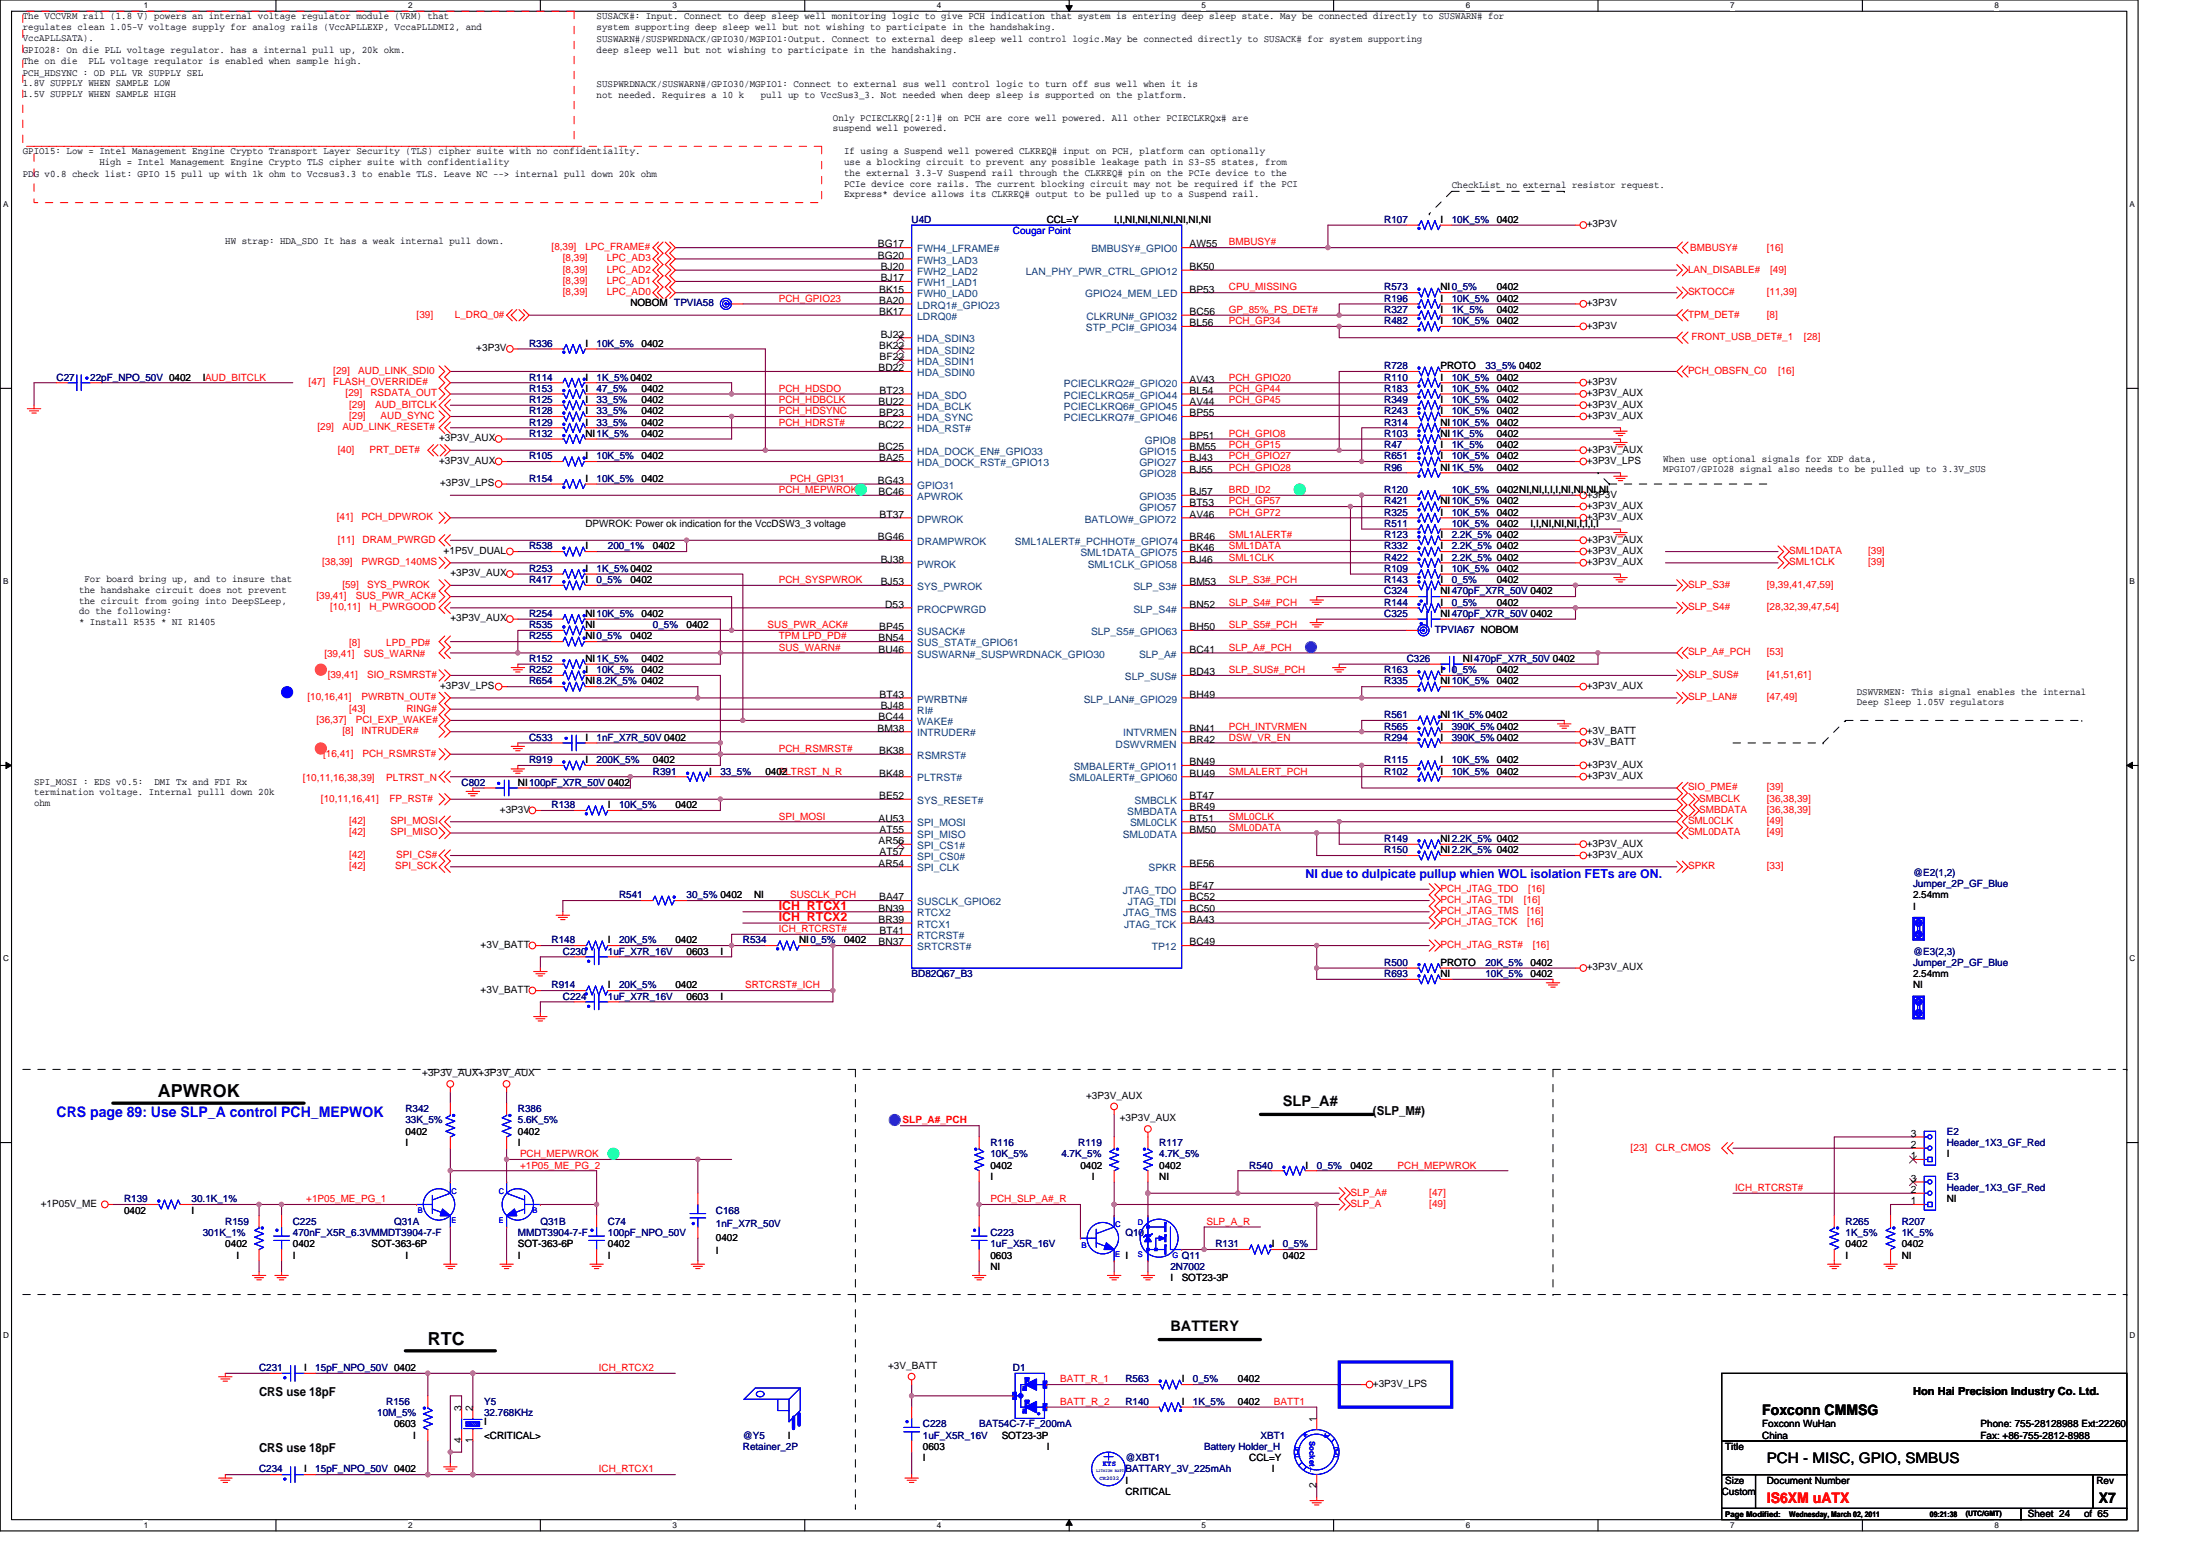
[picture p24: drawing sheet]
<svg xmlns="http://www.w3.org/2000/svg" width="297mm" height="210mm" viewBox="0 0 297 210" stroke-linecap="round" stroke-linejoin="round" font-family="sans-serif">
<defs><g id="words">
<g font-size="2.4">
<text x="21.4" y="148.6">APWROK</text>
<text x="58" y="182.1">RTC</text>
</g>
<g font-size="2">
<text x="173.8" y="149.7">SLP_A#</text>
<text x="158.5" y="180.1">BATTERY</text>
<text x="238.7" y="191.6">Foxconn CMMSG</text>
<text x="239.3" y="198.1">PCH - MISC, GPIO, SMBUS</text>
<text x="284.3" y="203.5">X7</text>
</g>
<text font-size="2" fill="#00f" x="7.7" y="151.2">CRS page 89: Use SLP_A control PCH_MEPWOK</text>
<text font-size="2" fill="#f00" x="239.3" y="203.5">IS6XM uATX</text>
<text font-size="1.7" fill="#00f" x="176.8" y="118.9">NI due to dulpicate pullup whien WOL isolation FETs are ON.</text>
<g font-size="1.7" fill="#f00">
<text x="105.5" y="123.1">ICH_RTCX1</text>
<text x="105.5" y="124.7">ICH_RTCX2</text>
</g>
<g font-size="1.7">
<text x="186" y="150.9">(SLP_M#)</text>
<text x="35.1" y="189">CRS use 18pF</text>
<text x="35.1" y="196.6">CRS use 18pF</text>
</g>
<text font-size="1.5" x="259.1" y="188.8">Hon Hai Precision Industry Co. Ltd.</text>
<g font-size="1.4">
<text x="3.1" y="2.6">The VCCVRM rail (1.8 V) powers an internal voltage regulator module (VRM) that</text>
<text x="3.1" y="4.1">regulates clean 1.05-V voltage supply for analog rails (VccAPLLEXP, VccaPLLDMI2, and</text>
<text x="3.1" y="5.5">VccAPLLSATA).</text>
<text x="80.8" y="2.6">SUSACK#: Input. Connect to deep sleep well monitoring logic to give PCH indication that system is entering deep sleep state. May be connected directly to SUSWARN# for</text>
<text x="80.8" y="4.1">system supporting deep sleep well but not wishing to participate in the handshaking.</text>
<text x="80.8" y="5.7">SUSWARN#/SUSPWRDNACK/GPIO30/MGPIO1:Output. Connect to external deep sleep well control logic.May be connected directly to SUSACK# for system supporting</text>
<text x="3.1" y="7.2">GPIO28: On die PLL voltage regulator. has a internal pull up, 20k okm.</text>
<text x="3.1" y="8.6">The on die</text>
<text x="3.1" y="10.2">PCH_HDSYNC : OD PLL VR SUPPLY SEL</text>
<text x="3.1" y="11.7">1.8V SUPPLY WHEN SAMPLE LOW</text>
<text x="12" y="8.6">PLL voltage requlator is enabled when sample high.</text>
<text x="80.8" y="7.1">deep sleep well but not wishing to participate in the handshaking.</text>
<text x="80.8" y="11.7">SUSPWRDNACK/SUSWARN#/GPIO30/MGPIO1: Connect to external sus well control logic to turn off sus well when it is</text>
<text x="3.1" y="13.1">1.5V SUPPLY WHEN SAMPLE HIGH</text>
<text x="80.8" y="13.2">not needed. Requires a 10 k</text>
<text x="103" y="13.2">pull up to VccSus3_3. Not needed when deep sleep is supported on the platform.</text>
<text x="112.8" y="16.3">Only PCIECLKRQ[2:1]# on PCH are core well powered. All other PCIECLKRQx# are</text>
<text x="112.8" y="17.8">suspend well powered.</text>
<text x="3.1" y="23.9">PDG v0.8 check list: GPIO 15 pull up with 1k ohm to Vccsus3.3 to enable TLS. Leave NC --&gt; internal pull down 20k ohm</text>
<text x="3.1" y="20.9">GPIO15: Low = Intel Management Engine Crypto Transport Layer Security (TLS) cipher suite with no confidentiality.</text>
<text x="13.5" y="22.4">High = Intel Management Engine Crypto TLS cipher suite with confidentiality</text>
<text x="114.3" y="20.9">If using a Suspend well powered CLKREQ# input on PCH, platform can optionally</text>
<text x="114.3" y="22.4">use a blocking circuit to prevent any possible leakage path in S3-S5 states, from</text>
<text x="114.3" y="23.8">the external 3.3-V Suspend rail through the CLKREQ# pin on the PCIe device to the</text>
<text x="114.3" y="25.3">PCIe device core rails. The current blocking circuit may not be required if the PCI</text>
<text x="114.3" y="26.7">Express* device allows its CLKREQ# output to be pulled up to a Suspend rail.</text>
<text x="196.6" y="25.5">CheckList no external resistor request.</text>
<text x="30.5" y="33.1">HW strap: HDA_SDO It has a weak internal pull down.</text>
<text x="118.9" y="33.5">BG17</text>
<text x="118.9" y="35">BG20</text>
<text x="141.8" y="30.2">CCL=Y</text>
<text x="150.9" y="30.2">I,I,NI,NI,NI,NI,NI,NI,NI</text>
<text x="161.1" y="33.5">AW55</text>
<text x="195.1" y="30.2">I</text>
<text x="202.7" y="30.2">0402</text>
<text x="214.9" y="30.8">+3P3V</text>
<text x="85.4" y="41.5">NOBOM TPVIA58</text>
<text x="119.1" y="39.6">BK15</text>
<text x="119.1" y="41.1">BA20</text>
<text x="119.3" y="36.6">BJ20</text>
<text x="119.3" y="38.1">BJ17</text>
<text x="161.1" y="39.6">BP53</text>
<text x="161.1" y="36.6">BK50</text>
<text x="195.1" y="39.3">NI0_5%</text>
<text x="195.1" y="40.9">I</text>
<text x="202.7" y="39.3">0402</text>
<text x="202.7" y="40.9">0402</text>
<text x="214.9" y="41.5">+3P3V</text>
<text x="64.5" y="47.6">+3P3V</text>
<text x="79.3" y="46.9">I</text>
<text x="86.9" y="46.9">0402</text>
<text x="119.1" y="42.7">BK17</text>
<text x="119.1" y="47.2">BK22</text>
<text x="119.3" y="45.7">BJ22</text>
<text x="161.1" y="42.7">BC56</text>
<text x="161.1" y="44.2">BL56</text>
<text x="195.1" y="42.4">I</text>
<text x="195.1" y="43.9">I</text>
<text x="202.7" y="42.4">0402</text>
<text x="202.7" y="43.9">0402</text>
<text x="214.9" y="44.5">+3P3V</text>
<text x="27.5" y="51.5">IAUD_BITCLK</text>
<text x="79.3" y="51.5">I</text>
<text x="79.3" y="53">I</text>
<text x="86.9" y="53">0402</text>
<text x="119" y="50.3">BD22</text>
<text x="119.1" y="48.7">BF22</text>
<text x="119.1" y="53.3">BT23</text>
<text x="161.1" y="51.8">AV43</text>
<text x="161.1" y="53.3">BL54</text>
<text x="195.1" y="50">PROTO</text>
<text x="195.1" y="53">I</text>
<text x="195.1" y="51.5">I</text>
<text x="202.7" y="53">0402</text>
<text x="202.7" y="51.5">0402</text>
<text x="214.9" y="53.7">+3P3V_AUX</text>
<text x="214.9" y="52.1">+3P3V</text>
<text x="59.5" y="59.8">+3P3V_AUX</text>
<text x="79.3" y="59.1">NI1K_5%</text>
<text x="79.3" y="54.6">I</text>
<text x="79.3" y="57.6">I</text>
<text x="79.3" y="56.1">I</text>
<text x="86.9" y="59.1">0402</text>
<text x="86.9" y="54.6">0402</text>
<text x="86.9" y="57.6">0402</text>
<text x="86.9" y="56.1">0402</text>
<text x="119" y="54.8">BU22</text>
<text x="119" y="57.9">BC22</text>
<text x="119.1" y="56.4">BP23</text>
<text x="161.1" y="59.4">BP51</text>
<text x="161.1" y="54.8">AV44</text>
<text x="161.1" y="56.4">BP55</text>
<text x="195.1" y="59.1">NI1K_5%</text>
<text x="195.1" y="56.1">I</text>
<text x="195.1" y="57.6">NI10K_5%</text>
<text x="195.1" y="54.6">I</text>
<text x="202.7" y="59.1">0402</text>
<text x="202.7" y="56.1">0402</text>
<text x="202.7" y="57.6">0402</text>
<text x="202.7" y="54.6">0402</text>
<text x="214.9" y="55.2">+3P3V_AUX</text>
<text x="214.9" y="56.7">+3P3V_AUX</text>
<text x="59.5" y="62.8">+3P3V_AUX</text>
<text x="59.6" y="65.8">+3P3V_LPS</text>
<text x="79.3" y="62.2">I</text>
<text x="79.3" y="65.2">I</text>
<text x="86.9" y="62.2">0402</text>
<text x="86.9" y="65.2">0402</text>
<text x="118.9" y="65.5">BG43</text>
<text x="119" y="60.9">BC25</text>
<text x="119.1" y="62.5">BA25</text>
<text x="161.1" y="60.9">BM55</text>
<text x="161.1" y="62.5">BJ43</text>
<text x="161.1" y="64">BJ55</text>
<text x="195.1" y="63.7">NI1K_5%</text>
<text x="195.1" y="60.7">I</text>
<text x="195.1" y="62.2">I</text>
<text x="202.7" y="63.7">0402</text>
<text x="202.7" y="60.7">0402</text>
<text x="202.7" y="62.2">0402</text>
<text x="214.9" y="61.3">+3P3V_AUX</text>
<text x="214.9" y="62.8">+3P3V_LPS</text>
<text x="225.3" y="62.5">When use optional signals for XDP data,</text>
<text x="225.3" y="64">MPGIO7/GPIO28 signal also needs to be pulled up to 3.3V_SUS</text>
<text x="79.3" y="71.3">DPWROK: Power ok indication for the VccDSW3_3 voltage</text>
<text x="119" y="67">BC46</text>
<text x="119.1" y="70.1">BT37</text>
<text x="161.1" y="70.1">AV46</text>
<text x="161.1" y="67">BJ57</text>
<text x="161.1" y="68.6">BT53</text>
<text x="195.1" y="69.8">I</text>
<text x="195.1" y="68.3">NI10K_5%</text>
<text x="202.7" y="66.8">0402NI,NI,I,I,I,NI,NI,NI,NI</text>
<text x="202.7" y="68.3">0402</text>
<text x="202.7" y="71.3">0402</text>
<text x="202.7" y="69.8">0402</text>
<text x="207.3" y="71.3">I,I,NI,NI,NI,I,I,I,I</text>
<text x="214.9" y="67.4">+3P3V</text>
<text x="214.9" y="70.4">+3P3V_AUX</text>
<text x="214.9" y="68.9">+3P3V_AUX</text>
<text x="60.1" y="75">+1P5V_DUAL</text>
<text x="79.3" y="77.4">I</text>
<text x="79.3" y="74.4">I</text>
<text x="88.4" y="74.4">0402</text>
<text x="118.9" y="73.1">BG46</text>
<text x="119.3" y="76.2">BJ38</text>
<text x="161.1" y="76.2">BJ46</text>
<text x="161.1" y="73.1">BR46</text>
<text x="161.1" y="74.7">BK46</text>
<text x="195.1" y="75.9">I</text>
<text x="195.1" y="74.4">I</text>
<text x="195.1" y="72.9">I</text>
<text x="195.1" y="77.4">I</text>
<text x="202.7" y="77.4">0402</text>
<text x="214.9" y="73.5">+3P3V_AUX</text>
<text x="214.9" y="75">+3P3V_AUX</text>
<text x="214.9" y="76.5">+3P3V_AUX</text>
<text x="10.7" y="80.3">the handshake circuit does not prevent</text>
<text x="10.7" y="81.7">the circuit from going into DeepSLeep,</text>
<text x="10.7" y="83.2">do the following:</text>
<text x="11.4" y="78.8">For board bring up, and to insure that</text>
<text x="61" y="78">+3P3V_AUX</text>
<text x="79.3" y="79">I</text>
<text x="79.3" y="83.5">NI10K_5%</text>
<text x="85.4" y="79">0402</text>
<text x="86.9" y="83.5">0402</text>
<text x="119.3" y="79.2">BJ53</text>
<text x="119.9" y="82.3">D53</text>
<text x="161.1" y="79.2">BM53</text>
<text x="161.1" y="82.3">BN52</text>
<text x="195.1" y="82">I</text>
<text x="195.1" y="80.5">NI470pF_X7R_50V 0402</text>
<text x="195.1" y="83.5">NI470pF_X7R_50V 0402</text>
<text x="195.1" y="79">I</text>
<text x="202.7" y="82">0402</text>
<text x="202.7" y="79">0402</text>
<text x="10.7" y="84.6">* Install R535 * NI R1405</text>
<text x="61" y="84.1">+3P3V_AUX</text>
<text x="79.3" y="86.6">NI0_5%</text>
<text x="79.3" y="89.6">NI1K_5%</text>
<text x="79.3" y="85">NI</text>
<text x="85.4" y="86.6">0402</text>
<text x="86.9" y="89.6">0402</text>
<text x="93" y="85">0402</text>
<text x="119" y="86.8">BN54</text>
<text x="119" y="88.4">BU46</text>
<text x="119.1" y="85.3">BP45</text>
<text x="161.1" y="85.3">BH50</text>
<text x="161.1" y="88.4">BC41</text>
<text x="198.2" y="89.6">NI470pF_X7R_50V 0402</text>
<text x="59.6" y="93.3">+3P3V_LPS</text>
<text x="79.3" y="92.7">NI8.2K_5% 0402</text>
<text x="79.3" y="91.1">I</text>
<text x="86.9" y="91.1">0402</text>
<text x="119.1" y="94.5">BT43</text>
<text x="119.3" y="96">BJ48</text>
<text x="161.1" y="91.4">BD43</text>
<text x="161.1" y="94.5">BH49</text>
<text x="195.1" y="91.1">I</text>
<text x="195.1" y="92.7">NI10K_5%</text>
<text x="202.7" y="91.1">0402</text>
<text x="202.7" y="92.7">0402</text>
<text x="214.9" y="93.3">+3P3V_AUX</text>
<text x="251.5" y="94">DSWVRMEN: This signal enables the internal</text>
<text x="251.5" y="95.5">Deep Sleep 1.05V regulators</text>
<text x="79.3" y="100.3">I</text>
<text x="118.9" y="99">BM38</text>
<text x="119" y="97.5">BC44</text>
<text x="161.1" y="100.6">BR42</text>
<text x="161.1" y="99">BN41</text>
<text x="195.1" y="97.2">NI1K_5% 0402</text>
<text x="195.1" y="100.3">I</text>
<text x="195.1" y="98.8">I</text>
<text x="214.9" y="99.4">+3V_BATT</text>
<text x="214.9" y="100.9">+3V_BATT</text>
<text x="4.6" y="106.2">SPI_MOSI : EDS v0.5:</text>
<text x="4.6" y="107.7">termination voltage. Internal pulll down 20k</text>
<text x="20.9" y="106.2">DMI Tx and FDI Rx</text>
<text x="70.1" y="106.4">NI100pF_X7R_50V 0402</text>
<text x="79.3" y="103.3">I</text>
<text x="88.4" y="103.3">0402</text>
<text x="96.1" y="104.9">I</text>
<text x="103.7" y="104.9">0402</text>
<text x="119.1" y="102.1">BK38</text>
<text x="119.1" y="105.1">BK48</text>
<text x="161.1" y="105.1">BU49</text>
<text x="161.1" y="103.6">BN49</text>
<text x="195.1" y="104.9">I</text>
<text x="195.1" y="103.3">I</text>
<text x="202.7" y="104.9">0402</text>
<text x="202.7" y="103.3">0402</text>
<text x="214.9" y="103.9">+3P3V_AUX</text>
<text x="214.9" y="105.5">+3P3V_AUX</text>
<text x="4.6" y="109.2">ohm</text>
<text x="67.7" y="110">+3P3V</text>
<text x="82.3" y="109.4">I</text>
<text x="91.5" y="109.4">0402</text>
<text x="119" y="111.2">AU53</text>
<text x="119.1" y="108.2">BE52</text>
<text x="119.1" y="112.8">AT55</text>
<text x="161.1" y="112.8">BM50</text>
<text x="161.1" y="111.2">BT51</text>
<text x="161.1" y="109.7">BR49</text>
<text x="161.1" y="108.2">BT47</text>
<text x="119" y="114.3">AR56</text>
<text x="119" y="117.3">AR54</text>
<text x="119.1" y="115.8">AT57</text>
<text x="161.1" y="117.3">BE56</text>
<text x="195.1" y="114">NI2.2K_5% 0402</text>
<text x="195.1" y="115.5">NI2.2K_5% 0402</text>
<text x="214.9" y="114.6">+3P3V_AUX</text>
<text x="214.9" y="116.1">+3P3V_AUX</text>
<text x="102.1" y="121.6">NI</text>
<text x="119" y="123.4">BN39</text>
<text x="119" y="124.9">BR39</text>
<text x="119.1" y="121.9">BA47</text>
<text x="161.1" y="120.4">BF47</text>
<text x="161.1" y="121.9">BC52</text>
<text x="161.1" y="123.4">BC50</text>
<text x="161.1" y="124.9">BA43</text>
<text x="259.1" y="121.6">2.54mm</text>
<text x="259.1" y="123.1">I</text>
<text x="65.1" y="128.3">+3V_BATT</text>
<text x="82.3" y="127.7">I</text>
<text x="91.5" y="127.7">0402</text>
<text x="93" y="129.2">0603</text>
<text x="97.6" y="129.2">I</text>
<text x="108.2" y="127.7">NI0_5%</text>
<text x="114.3" y="127.7">0402</text>
<text x="119" y="128">BN37</text>
<text x="119.1" y="126.5">BT41</text>
<text x="161.1" y="128">BC49</text>
<text x="195.1" y="130.8">PROTO</text>
<text x="207.3" y="130.8">0402</text>
<text x="214.9" y="131.4">+3P3V_AUX</text>
<text x="65.1" y="134.4">+3V_BATT</text>
<text x="82.3" y="133.8">I</text>
<text x="91.5" y="133.8">0402</text>
<text x="93" y="135.3">0603</text>
<text x="97.6" y="135.3">I</text>
<text x="195.1" y="132.3">NI</text>
<text x="207.3" y="132.3">0402</text>
<text x="259.1" y="132.3">2.54mm</text>
<text x="259.1" y="133.8">NI</text>
<text x="57.2" y="145.7">+3P3V_AUX+3P3V_AUX</text>
<text x="147.1" y="148.8">+3P3V_AUX</text>
<text x="54.9" y="153.6">0402</text>
<text x="54.9" y="155.2">I</text>
<text x="70.1" y="153.6">0402</text>
<text x="70.1" y="155.2">I</text>
<text x="151.7" y="151.8">+3P3V_AUX</text>
<text x="258.8" y="155.4">2</text>
<text x="258.8" y="153.9">3</text>
<text x="134.2" y="159.7">I</text>
<text x="134.2" y="158.2">0402</text>
<text x="146.3" y="158.2">0402</text>
<text x="147.9" y="159.7">I</text>
<text x="157" y="159.7">NI</text>
<text x="157" y="158.2">0402</text>
<text x="176.8" y="158.2">I</text>
<text x="182.9" y="158.2">0402</text>
<text x="258.8" y="157">1</text>
<text x="258.8" y="161.5">2</text>
<text x="258.8" y="160">3</text>
<text x="263.7" y="156.7">I</text>
<text x="5.5" y="163.4">+1P05V_ME</text>
<text x="16.8" y="164.3">0402</text>
<text x="25.9" y="164.3">I</text>
<text x="97" y="168">0402</text>
<text x="258.8" y="163">1</text>
<text x="263.7" y="162.8">NI</text>
<text x="30.5" y="168.9">0402</text>
<text x="32" y="170.4">I</text>
<text x="39.7" y="168.9">0402</text>
<text x="39.7" y="170.4">I</text>
<text x="50.3" y="168.9">SOT-363-6P</text>
<text x="54.9" y="170.4">I</text>
<text x="70.1" y="168.9">SOT-363-6P</text>
<text x="70.1" y="170.4">I</text>
<text x="82.3" y="170.4">I</text>
<text x="82.3" y="168.9">0402</text>
<text x="97" y="169.8">I</text>
<text x="134.2" y="170.4">0603</text>
<text x="134.2" y="171.9">NI</text>
<text x="152.4" y="170.4">I</text>
<text x="158.5" y="173.4">I</text>
<text x="160.1" y="173.4">SOT23-3P</text>
<text x="172.3" y="168.9">I</text>
<text x="173.8" y="170.4">0402</text>
<text x="250" y="168.9">0402</text>
<text x="250" y="170.4">I</text>
<text x="257.6" y="168.9">0402</text>
<text x="257.6" y="170.4">NI</text>
<text x="41.2" y="185.6">I</text>
<text x="120.3" y="185.3">+3V_BATT</text>
<text x="62.5" y="191" transform="rotate(-90 62.5 191)">3</text>
<text x="64" y="191" transform="rotate(-90 64 191)">2</text>
<text x="160.1" y="187.2">I</text>
<text x="160.1" y="190.2">I</text>
<text x="167.7" y="187.2">0402</text>
<text x="167.7" y="190.2">0402</text>
<text x="186" y="187.8">+3P3V_LPS</text>
<text x="53.4" y="193.3">0603</text>
<text x="56" y="194.8">I</text>
<text x="62.5" y="195.4" transform="rotate(-90 62.5 195.4)">4</text>
<text x="64" y="195.4" transform="rotate(-90 64 195.4)">1</text>
<text x="65.6" y="193">I</text>
<text x="65.6" y="194.8">&lt;CRITICAL&gt;</text>
<text x="106.7" y="194.8">I</text>
<text x="125" y="196.3">0603</text>
<text x="125" y="197.8">I</text>
<text x="135.7" y="194.8">SOT23-3P</text>
<text x="141.8" y="196.3">I</text>
<text x="169.2" y="197.8">CCL=Y</text>
<text x="178.3" y="192.5" transform="rotate(-90 178.3 192.5)">1</text>
<text x="233.7" y="196.3">Title</text>
<text x="238.7" y="193.3">Foxconn WuHan</text>
<text x="238.7" y="194.8">China</text>
<text x="268.3" y="193.3">Phone: 755-28128988 Ext:22260</text>
<text x="268.3" y="194.8">Fax: +86-755-2812-8988</text>
<text x="41.2" y="199.3">I</text>
<text x="152.4" y="200.9">I</text>
<text x="152.4" y="202.4">CRITICAL</text>
<text x="172.3" y="199.3">I</text>
<text x="178.3" y="201.5" transform="rotate(-90 178.3 201.5)">2</text>
<text x="233.2" y="202.4">Custom</text>
<text x="233.7" y="200.9">Size</text>
<text x="239.3" y="200.9">Document Number</text>
<text x="284" y="200.9">Rev</text>
<text x="274.7" y="205.4">Sheet 24</text>
<text x="282.3" y="205.4">of 65</text>
</g>
<g font-size="1.4" fill="#f00">
<text x="74.7" y="33.8">[8,39]</text>
<text x="76.2" y="35.4">[8,39]</text>
<text x="79.3" y="33.8">LPC_FRAME#</text>
<text x="82.2" y="35.4">LPC_AD3</text>
<text x="166.5" y="33.2">BMBUSY#</text>
<text x="228.9" y="34">BMBUSY#</text>
<text x="239.3" y="34">[16]</text>
<text x="76.2" y="39.9">[8,39]</text>
<text x="76.2" y="38.4">[8,39]</text>
<text x="76.2" y="36.9">[8,39]</text>
<text x="82.2" y="39.9">LPC_AD0</text>
<text x="82.2" y="38.4">LPC_AD1</text>
<text x="82.2" y="36.9">LPC_AD2</text>
<text x="105.5" y="40.9">PCH_GPIO23</text>
<text x="166.5" y="39.3">CPU_MISSING</text>
<text x="228.6" y="36.9">LAN_DISABLE#</text>
<text x="228.6" y="39.9">SKTOCC#</text>
<text x="239.3" y="39.9">[11,39]</text>
<text x="239.8" y="36.9">[49]</text>
<text x="56.4" y="43">[39]</text>
<text x="61.6" y="43">L_DRQ_0#</text>
<text x="166.5" y="42.4">GP_85%_PS_DET#</text>
<text x="166.5" y="43.9">PCH_GP34</text>
<text x="228.6" y="43">TPM_DET#</text>
<text x="229.1" y="46">FRONT_USB_DET#_1</text>
<text x="239.3" y="43">[8]</text>
<text x="244.3" y="46">[28]</text>
<text x="41.8" y="52.1">[47]</text>
<text x="45.1" y="50.6">[29]</text>
<text x="45.1" y="52.1">FLASH_OVERRIDE#</text>
<text x="46.8" y="53.7">[29]</text>
<text x="48.5" y="50.6">AUD_LINK_SDI0</text>
<text x="50.2" y="53.7">RSDATA_OUT</text>
<text x="105.5" y="53">PCH_HDSDO</text>
<text x="166.5" y="51.5">PCH_GPIO20</text>
<text x="166.5" y="53">PCH_GP44</text>
<text x="228.6" y="50.6">PCH_OBSFN_C0</text>
<text x="240.8" y="50.6">[16]</text>
<text x="43" y="58.2">[29]</text>
<text x="46.4" y="58.2">AUD_LINK_RESET#</text>
<text x="47.3" y="55.2">[29]</text>
<text x="47.3" y="56.7">[29]</text>
<text x="50.8" y="55.2">AUD_BITCLK</text>
<text x="51.6" y="56.7">AUD_SYNC</text>
<text x="105.5" y="54.6">PCH_HDBCLK</text>
<text x="105.5" y="57.6">PCH_HDRST#</text>
<text x="105.5" y="56.1">PCH_HDSYNC</text>
<text x="166.5" y="59.1">PCH_GPIO8</text>
<text x="166.5" y="54.6">PCH_GP45</text>
<text x="45.8" y="61.3">[40]</text>
<text x="50" y="61.3">PRT_DET#</text>
<text x="107" y="65.2">PCH_GPI31</text>
<text x="166.5" y="62.2">PCH_GPIO27</text>
<text x="166.5" y="63.7">PCH_GPIO28</text>
<text x="166.5" y="60.7">PCH_GP15</text>
<text x="45.6" y="70.4">[41]</text>
<text x="49" y="70.4">PCH_DPWROK</text>
<text x="105.5" y="66.8">PCH_MEPWROK</text>
<text x="166.5" y="69.8">PCH_GP72</text>
<text x="166.5" y="66.8">BRD_ID2</text>
<text x="166.5" y="68.3">PCH_GP57</text>
<text x="43.6" y="76.5">[38,39]</text>
<text x="45.8" y="73.5">[11]</text>
<text x="49" y="76.5">PWRGD_140MS</text>
<text x="49.1" y="73.5">DRAM_PWRGD</text>
<text x="166.5" y="75.9">SML1CLK</text>
<text x="166.5" y="72.9">SML1ALERT#</text>
<text x="166.5" y="74.4">SML1DATA</text>
<text x="242.4" y="75">SML1DATA</text>
<text x="242.4" y="76.5">SML1CLK</text>
<text x="253" y="76.5">[39]</text>
<text x="253" y="75">[39]</text>
<text x="42.9" y="81.1">[39,41]</text>
<text x="44.7" y="82.6">[10,11]</text>
<text x="46.4" y="79.6">[59]</text>
<text x="48.2" y="81.1">SUS_PWR_ACK#</text>
<text x="49.7" y="79.6">SYS_PWROK</text>
<text x="50" y="82.6">H_PWRGOOD</text>
<text x="105.5" y="79">PCH_SYSPWROK</text>
<text x="166.5" y="79">SLP_S3#_PCH</text>
<text x="166.5" y="82">SLP_S4#_PCH</text>
<text x="228.6" y="79.6">SLP_S3#</text>
<text x="228.6" y="82.6">SLP_S4#</text>
<text x="239.3" y="79.6">[9,39,41,47,59]</text>
<text x="239.3" y="82.6">[28,32,39,47,54]</text>
<text x="43.9" y="89">[39,41]</text>
<text x="47.3" y="87.5">[8]</text>
<text x="49.3" y="89">SUS_WARN#</text>
<text x="52.3" y="87.5">LPD_PD#</text>
<text x="104" y="85">SUS_PWR_ACK#</text>
<text x="105.5" y="86.6">TPM LPD_PD#</text>
<text x="105.5" y="88.1">SUS_WARN#</text>
<text x="166.5" y="85">SLP_S5#_PCH</text>
<text x="166.5" y="88.1">SLP_A#_PCH</text>
<text x="228.6" y="88.7">SLP_A#_PCH</text>
<text x="239.3" y="88.7">[53]</text>
<text x="41.7" y="94.8">[10,16,41]</text>
<text x="44.4" y="91.8">[39,41]</text>
<text x="49" y="94.8">PWRBTN_OUT#</text>
<text x="49.7" y="91.8">SIO_RSMRST#</text>
<text x="166.5" y="91.1">SLP_SUS#_PCH</text>
<text x="228.6" y="94.8">SLP_LAN#</text>
<text x="228.6" y="91.8">SLP_SUS#</text>
<text x="239.3" y="94.8">[47,49]</text>
<text x="239.3" y="91.8">[41,51,61]</text>
<text x="42.9" y="97.9">[36,37]</text>
<text x="46.4" y="99.4">[8]</text>
<text x="47.3" y="96.3">[43]</text>
<text x="48.2" y="97.9">PCI_EXP_WAKE#</text>
<text x="49" y="99.4">INTRUDER#</text>
<text x="55.1" y="96.3">RING#</text>
<text x="105.5" y="101.8">PCH_RSMRST#</text>
<text x="166.5" y="98.8">PCH_INTVRMEN</text>
<text x="166.5" y="100.3">DSW_VR_EN</text>
<text x="41" y="105.8">[10,11,16,38,39]</text>
<text x="43.8" y="102.4">[16,41]</text>
<text x="49.1" y="102.4">PCH_RSMRST#</text>
<text x="52.3" y="105.8">PLTRST_N</text>
<text x="105.5" y="104.9">PLTRST_N_R</text>
<text x="166.5" y="104.9">SMLALERT_PCH</text>
<text x="228.6" y="107">SIO_PME#</text>
<text x="239.3" y="107">[39]</text>
<text x="43.5" y="108.5">[10,11,16,41]</text>
<text x="47.3" y="111.6">[42]</text>
<text x="47.3" y="113.1">[42]</text>
<text x="52.8" y="108.5">FP_RST#</text>
<text x="52.9" y="111.6">SPI_MOSI</text>
<text x="52.9" y="113.1">SPI_MISO</text>
<text x="105.5" y="111">SPI_MOSI</text>
<text x="166.5" y="111">SML0CLK</text>
<text x="166.5" y="112.5">SML0DATA</text>
<text x="228.6" y="111.6">SML0CLK</text>
<text x="228.6" y="113.1">SML0DATA</text>
<text x="230.2" y="108.5">SMBCLK</text>
<text x="230.2" y="110">SMBDATA</text>
<text x="239.3" y="111.6">[49]</text>
<text x="239.3" y="108.5">[36,38,39]</text>
<text x="239.3" y="113.1">[49]</text>
<text x="239.3" y="110">[36,38,39]</text>
<text x="47.3" y="116.1">[42]</text>
<text x="47.3" y="117.7">[42]</text>
<text x="53.5" y="117.7">SPI_SCK</text>
<text x="53.7" y="116.1">SPI_CS#</text>
<text x="228.6" y="117.7">SPKR</text>
<text x="239.3" y="117.7">[33]</text>
<text x="107" y="121.6">SUSCLK_PCH</text>
<text x="195.1" y="120.7">PCH_JTAG_TDO</text>
<text x="195.1" y="122.2">PCH_JTAG_TDI</text>
<text x="195.1" y="123.8">PCH_JTAG_TMS</text>
<text x="195.1" y="125.3">PCH_JTAG_TCK</text>
<text x="206.4" y="122.2">[16]</text>
<text x="206.8" y="125.3">[16]</text>
<text x="206.8" y="123.8">[16]</text>
<text x="207" y="120.7">[16]</text>
<text x="105.5" y="126.2">ICH_RTCRST#</text>
<text x="195.1" y="128.3">PCH_JTAG_RST#</text>
<text x="207.6" y="128.3">[16]</text>
<text x="100.9" y="133.8">SRTCRST#_ICH</text>
<text x="122.3" y="152.1">SLP_A#_PCH</text>
<text x="220.9" y="155.8">[23]</text>
<text x="224.2" y="155.8">CLR_CMOS</text>
<text x="70.4" y="156.7">PCH_MEPWROK</text>
<text x="70.4" y="158.2">+1P05_ME_PG_2</text>
<text x="182.9" y="161.9">SLP_A#</text>
<text x="189.3" y="158.2">PCH_MEPWROK</text>
<text x="193.6" y="161.9">[47]</text>
<text x="235" y="161.2">ICH_RTCRST#</text>
<text x="41.5" y="162.8">+1P05_ME_PG_1</text>
<text x="134.2" y="162.8">PCH_SLP_A#_R</text>
<text x="163.4" y="165.8">SLP_A_R</text>
<text x="182.9" y="163.4">SLP_A</text>
<text x="193.6" y="163.4">[49]</text>
<text x="81.1" y="185.6">ICH_RTCX2</text>
<text x="143.6" y="190.2">BATT_R_2</text>
<text x="143.6" y="187.2">BATT_R_1</text>
<text x="172.5" y="190.2">BATT1</text>
<text x="81.1" y="199.3">ICH_RTCX1</text>
</g>
<g font-size="1.4" fill="#000080">
<text x="123.5" y="30.2">U4D</text>
<text x="187.5" y="30.2">R107</text>
<text x="196.6" y="30.2">10K_5%</text>
<text x="187.5" y="39.3">R573</text>
<text x="187.5" y="40.9">R196</text>
<text x="196.6" y="40.9">10K_5%</text>
<text x="71.7" y="46.9">R336</text>
<text x="80.8" y="46.9">10K_5%</text>
<text x="187.5" y="42.4">R327</text>
<text x="187.5" y="43.9">R482</text>
<text x="196.6" y="42.4">1K_5%</text>
<text x="196.6" y="43.9">10K_5%</text>
<text x="7.7" y="51.5">C27</text>
<text x="12.2" y="51.5">22pF_NPO_50V 0402</text>
<text x="71.7" y="51.5">R114</text>
<text x="71.7" y="53">R153</text>
<text x="80.8" y="51.5">1K_5% 0402</text>
<text x="80.8" y="53">47_5%</text>
<text x="187.5" y="50">R728</text>
<text x="187.5" y="53">R183</text>
<text x="187.5" y="51.5">R110</text>
<text x="196.6" y="53">10K_5%</text>
<text x="196.6" y="51.5">10K_5%</text>
<text x="201.2" y="50">33_5% 0402</text>
<text x="71.7" y="59.1">R132</text>
<text x="71.7" y="54.6">R125</text>
<text x="71.7" y="57.6">R129</text>
<text x="71.7" y="56.1">R128</text>
<text x="80.8" y="54.6">33_5%</text>
<text x="80.8" y="57.6">33_5%</text>
<text x="80.8" y="56.1">33_5%</text>
<text x="187.5" y="59.1">R103</text>
<text x="187.5" y="56.1">R243</text>
<text x="187.5" y="57.6">R314</text>
<text x="187.5" y="54.6">R349</text>
<text x="196.6" y="56.1">10K_5%</text>
<text x="196.6" y="54.6">10K_5%</text>
<text x="71.7" y="62.2">R105</text>
<text x="71.7" y="65.2">R154</text>
<text x="80.8" y="62.2">10K_5%</text>
<text x="80.8" y="65.2">10K_5%</text>
<text x="187.5" y="63.7">R96</text>
<text x="187.5" y="60.7">R47</text>
<text x="187.5" y="62.2">R651</text>
<text x="196.6" y="62.2">10K_5%</text>
<text x="196.6" y="60.7">1K_5%</text>
<text x="187.5" y="69.8">R325</text>
<text x="187.5" y="68.3">R421</text>
<text x="187.5" y="66.8">R120</text>
<text x="187.5" y="71.3">R511</text>
<text x="196.6" y="69.8">10K_5%</text>
<text x="196.6" y="66.8">10K_5%</text>
<text x="196.6" y="71.3">10K_5%</text>
<text x="71.7" y="74.4">R538</text>
<text x="71.7" y="77.4">R253</text>
<text x="80.8" y="77.4">1K_5% 0402</text>
<text x="82.3" y="74.4">200_1%</text>
<text x="187.5" y="75.9">R422</text>
<text x="187.5" y="74.4">R332</text>
<text x="187.5" y="72.9">R123</text>
<text x="187.5" y="77.4">R109</text>
<text x="196.6" y="75.9">2.2K_5% 0402</text>
<text x="196.6" y="74.4">2.2K_5% 0402</text>
<text x="196.6" y="72.9">2.2K_5% 0402</text>
<text x="196.6" y="77.4">10K_5%</text>
<text x="71.7" y="79">R417</text>
<text x="71.7" y="83.5">R254</text>
<text x="80.8" y="79">0_5%</text>
<text x="187.5" y="82">R144</text>
<text x="187.5" y="80.5">C324</text>
<text x="187.5" y="83.5">C325</text>
<text x="187.5" y="79">R143</text>
<text x="196.6" y="82">0_5%</text>
<text x="196.6" y="79">0_5%</text>
<text x="71.7" y="89.6">R152</text>
<text x="71.7" y="85">R535</text>
<text x="71.7" y="86.6">R255</text>
<text x="88.4" y="85">0_5%</text>
<text x="190.5" y="89.6">C326</text>
<text x="194.3" y="85.7">TPVIA67 NOBOM</text>
<text x="71.7" y="92.7">R654</text>
<text x="71.7" y="91.1">R252</text>
<text x="80.8" y="91.1">10K_5%</text>
<text x="187.5" y="91.1">R163</text>
<text x="187.5" y="92.7">R335</text>
<text x="196.6" y="91.1">0_5%</text>
<text x="71.7" y="100.3">C533</text>
<text x="80.8" y="100.3">1nF_X7R_50V 0402</text>
<text x="187.5" y="100.3">R294</text>
<text x="187.5" y="97.2">R561</text>
<text x="187.5" y="98.8">R565</text>
<text x="196.6" y="100.3">390K_5% 0402</text>
<text x="196.6" y="98.8">390K_5% 0402</text>
<text x="62.5" y="106.4">C802</text>
<text x="71.7" y="103.3">R919</text>
<text x="80.8" y="103.3">200K_5%</text>
<text x="88.4" y="104.9">R391</text>
<text x="97.6" y="104.9">33_5%</text>
<text x="187.5" y="104.9">R102</text>
<text x="187.5" y="103.3">R115</text>
<text x="196.6" y="104.9">10K_5%</text>
<text x="196.6" y="103.3">10K_5%</text>
<text x="74.7" y="109.4">R138</text>
<text x="83.9" y="109.4">10K_5%</text>
<text x="187.5" y="114">R149</text>
<text x="187.5" y="115.5">R150</text>
<text x="259.1" y="118.6">@E2(1,2)</text>
<text x="83.9" y="121.6">R541</text>
<text x="93" y="121.6">30_5% 0402</text>
<text x="259.1" y="120.1">Jumper_2P_GF_Blue</text>
<text x="74.7" y="127.7">R148</text>
<text x="76.2" y="129.2">C230</text>
<text x="82.3" y="129.2">1uF_X7R_16V</text>
<text x="83.9" y="127.7">20K_5%</text>
<text x="100.6" y="127.7">R534</text>
<text x="187.5" y="130.8">R500</text>
<text x="201.2" y="130.8">20K_5%</text>
<text x="259.1" y="129.2">@E3(2,3)</text>
<text x="259.1" y="130.8">Jumper_2P_GF_Blue</text>
<text x="74.7" y="133.8">R914</text>
<text x="76.2" y="135.3">C224</text>
<text x="82.3" y="135.3">1uF_X7R_16V</text>
<text x="83.9" y="133.8">20K_5%</text>
<text x="123.5" y="132.3">BD82Q67_B3</text>
<text x="187.5" y="132.3">R693</text>
<text x="201.2" y="132.3">10K_5%</text>
<text x="54.9" y="150.6">R342</text>
<text x="54.9" y="152.1">33K_5%</text>
<text x="70.1" y="150.6">R386</text>
<text x="70.1" y="152.1">5.6K_5%</text>
<text x="134.2" y="155.2">R116</text>
<text x="146" y="155.2">R119</text>
<text x="157" y="155.2">R117</text>
<text x="263.7" y="153.6">E2</text>
<text x="263.7" y="155.2">Header_1X3_GF_Red</text>
<text x="134.2" y="156.7">10K_5%</text>
<text x="143.8" y="156.7">4.7K_5%</text>
<text x="157" y="156.7">4.7K_5%</text>
<text x="169.2" y="158.2">R540</text>
<text x="178.3" y="158.2">0_5%</text>
<text x="263.7" y="159.7">E3</text>
<text x="263.7" y="161.2">Header_1X3_GF_Red</text>
<text x="16.8" y="162.8">R139</text>
<text x="25.9" y="162.8">30.1K_1%</text>
<text x="27.5" y="167.3">301K_1%</text>
<text x="30.5" y="165.8">R159</text>
<text x="39.7" y="165.8">C225</text>
<text x="39.7" y="167.3">470nF_X5R_6.3VMMDT3904-7-F</text>
<text x="50.3" y="167.3">MMDT3904-7-F</text>
<text x="53.4" y="165.8">Q31A</text>
<text x="70.1" y="167.3">MMDT3904-7-F</text>
<text x="73.2" y="165.8">Q31B</text>
<text x="82.3" y="165.8">C74</text>
<text x="82.3" y="167.3">100pF_NPO_50V</text>
<text x="97" y="164.3">C168</text>
<text x="97" y="166.1">1nF_X7R_50V</text>
<text x="134.2" y="167.3">C223</text>
<text x="152.4" y="167.3">Q10</text>
<text x="250" y="165.8">R265</text>
<text x="250" y="167.3">1K_5%</text>
<text x="257.6" y="165.8">R207</text>
<text x="257.6" y="167.3">1K_5%</text>
<text x="134.2" y="168.9">1uF_X5R_16V</text>
<text x="158.5" y="171.9">2N7002</text>
<text x="160.1" y="170.4">Q11</text>
<text x="164.6" y="168.9">R131</text>
<text x="173.8" y="168.9">0_5%</text>
<text x="35.1" y="185.6">C231</text>
<text x="42.7" y="185.6">15pF_NPO_50V 0402</text>
<text x="137.2" y="185.6">D1</text>
<text x="51.1" y="191.7">10M_5%</text>
<text x="52.3" y="190.2">R156</text>
<text x="65.6" y="190.2">Y5</text>
<text x="65.6" y="191.7">32.768KHz</text>
<text x="152.4" y="187.2">R563</text>
<text x="152.4" y="190.2">R140</text>
<text x="161.6" y="187.2">0_5%</text>
<text x="161.6" y="190.2">1K_5%</text>
<text x="100.6" y="196.3">Retainer_2P</text>
<text x="100.6" y="194.8">@Y5</text>
<text x="125" y="193.3">C228</text>
<text x="125" y="194.8">1uF_X5R_16V</text>
<text x="132.6" y="193.3">BAT54C-7-F_200mA</text>
<text x="152.4" y="197.8">@XBT1</text>
<text x="163.1" y="196.3">Battery Holder_H</text>
<text x="170.7" y="194.8">XBT1</text>
<text x="35.1" y="199.3">C234</text>
<text x="42.7" y="199.3">15pF_NPO_50V 0402</text>
<text x="152.4" y="199.3">BATTARY_3V_225mAh</text>
</g>
<g font-size="1.4" fill="#004080">
<text x="124.2" y="34.2">FWH4_LFRAME#</text>
<text x="124.2" y="35.7">FWH3_LAD3</text>
<text x="147.8" y="34.2">BMBUSY#_GPIO0</text>
<text x="124.2" y="37.2">FWH2_LAD2</text>
<text x="124.2" y="38.7">FWH1_LAD1</text>
<text x="124.2" y="40.3">FWH0_LAD0</text>
<text x="124.2" y="41.8">LDRQ1#_GPIO23</text>
<text x="139" y="37.2">LAN_PHY_PWR_CTRL_GPIO12</text>
<text x="147" y="40.3">GPIO24_MEM_LED</text>
<text x="124.2" y="43.3">LDRQ0#</text>
<text x="124.2" y="46.4">HDA_SDIN3</text>
<text x="124.2" y="47.9">HDA_SDIN2</text>
<text x="147.1" y="44.8">STP_PCI#_GPIO34</text>
<text x="147.1" y="43.3">CLKRUN#_GPIO32</text>
<text x="124.2" y="49.4">HDA_SDIN1</text>
<text x="124.2" y="50.9">HDA_SDIN0</text>
<text x="124.2" y="54">HDA_SDO</text>
<text x="144.1" y="52.5">PCIECLKRQ2#_GPIO20</text>
<text x="144.1" y="54">PCIECLKRQ5#_GPIO44</text>
<text x="124.2" y="55.5">HDA_BCLK</text>
<text x="124.2" y="57">HDA_SYNC</text>
<text x="124.2" y="58.5">HDA_RST#</text>
<text x="144.1" y="55.5">PCIECLKRQ6#_GPIO45</text>
<text x="144.1" y="57">PCIECLKRQ7#_GPIO46</text>
<text x="124.2" y="61.6">HDA_DOCK_EN#_GPIO33</text>
<text x="124.2" y="63.1">HDA_DOCK_RST#_GPIO13</text>
<text x="154.3" y="61.6">GPIO15</text>
<text x="154.3" y="63.1">GPIO27</text>
<text x="154.3" y="64.6">GPIO28</text>
<text x="155.1" y="60.1">GPIO8</text>
<text x="124.2" y="66.2">GPIO31</text>
<text x="124.2" y="67.7">APWROK</text>
<text x="124.2" y="70.7">DPWROK</text>
<text x="146.9" y="70.7">BATLOW#_GPIO72</text>
<text x="154.3" y="67.7">GPIO35</text>
<text x="154.3" y="69.2">GPIO57</text>
<text x="124.2" y="73.8">DRAMPWROK</text>
<text x="124.2" y="76.8">PWROK</text>
<text x="137.5" y="73.8">SML1ALERT#_PCHHOT#_GPIO74</text>
<text x="146.3" y="75.3">SML1DATA_GPIO75</text>
<text x="147.3" y="76.8">SML1CLK_GPIO58</text>
<text x="124.2" y="79.9">SYS_PWROK</text>
<text x="124.2" y="82.9">PROCPWRGD</text>
<text x="153.5" y="79.9">SLP_S3#</text>
<text x="153.5" y="82.9">SLP_S4#</text>
<text x="124.2" y="86">SUSACK#</text>
<text x="124.2" y="87.5">SUS_STAT#_GPIO61</text>
<text x="124.2" y="89">SUSWARN#_SUSPWRDNACK_GPIO30</text>
<text x="147.8" y="86">SLP_S5#_GPIO63</text>
<text x="154.3" y="89">SLP_A#</text>
<text x="124.2" y="95.1">PWRBTN#</text>
<text x="146.8" y="95.1">SLP_LAN#_GPIO29</text>
<text x="152.4" y="92.1">SLP_SUS#</text>
<text x="124.2" y="96.6">RI#</text>
<text x="124.2" y="98.2">WAKE#</text>
<text x="124.2" y="99.7">INTRUDER#</text>
<text x="151.1" y="101.2">DSWVRMEN</text>
<text x="152.1" y="99.7">INTVRMEN</text>
<text x="124.2" y="102.7">RSMRST#</text>
<text x="124.2" y="105.8">PLTRST#</text>
<text x="144.8" y="105.8">SML0ALERT#_GPIO60</text>
<text x="145.4" y="104.3">SMBALERT#_GPIO11</text>
<text x="124.2" y="108.8">SYS_RESET#</text>
<text x="124.2" y="111.9">SPI_MOSI</text>
<text x="124.2" y="113.4">SPI_MISO</text>
<text x="152.1" y="113.4">SML0DATA</text>
<text x="152.7" y="110.4">SMBDATA</text>
<text x="153.1" y="111.9">SML0CLK</text>
<text x="153.7" y="108.8">SMBCLK</text>
<text x="124.2" y="114.9">SPI_CS1#</text>
<text x="124.2" y="116.5">SPI_CS0#</text>
<text x="124.2" y="118">SPI_CLK</text>
<text x="155.6" y="118">SPKR</text>
<text x="124.2" y="122.6">SUSCLK_GPIO62</text>
<text x="124.2" y="124.1">RTCX2</text>
<text x="124.2" y="125.6">RTCX1</text>
<text x="152.1" y="121">JTAG_TDO</text>
<text x="152.1" y="124.1">JTAG_TMS</text>
<text x="152.2" y="125.6">JTAG_TCK</text>
<text x="152.8" y="122.6">JTAG_TDI</text>
<text x="124.2" y="127.1">RTCRST#</text>
<text x="124.2" y="128.7">SRTCRST#</text>
<text x="156" y="128.7">TP12</text>
</g>
<text font-size="1.4" fill="#00f" x="137.2" y="31.7">Cougar Point</text>
<g font-size="1.2" fill="#00f">
<text x="176.5" y="193.8" transform="rotate(90 176.5 193.8)">+</text>
<text x="179.2" y="194" transform="rotate(90 179.2 194)">+</text>
<text x="177.7" y="198.6" transform="rotate(90 177.7 198.6)">_</text>
</g>
<g font-size="1.1">
<text x="19.5" y="1.1">1</text>
<text x="55.3" y="1.1">2</text>
<text x="91.1" y="1.1">3</text>
<text x="126.9" y="1.1">4</text>
<text x="162.7" y="1.1">5</text>
<text x="198.5" y="1.1">6</text>
<text x="234.4" y="1.1">7</text>
<text x="270.2" y="1.1">8</text>
<text x=".4" y="28">A</text>
<text x="288.5" y="28">A</text>
<text x=".4" y="79.1">B</text>
<text x="288.5" y="79.1">B</text>
<text x=".4" y="130.2">C</text>
<text x="288.5" y="130.2">C</text>
<text x=".4" y="181.2">D</text>
<text x="288.5" y="181.2">D</text>
<text x="19.5" y="206.9">1</text>
<text x="55.3" y="206.9">2</text>
<text x="91.1" y="206.9">3</text>
<text x="126.9" y="206.9">4</text>
<text x="162.7" y="206.9">5</text>
<text x="198.5" y="206.9">6</text>
<text x="233.7" y="205.4">Page Modified:</text>
<text x="234.4" y="206.9">7</text>
<text x="242.4" y="205.4">Wednesday, March 02, 2011</text>
<text x="261.4" y="205.4">09:21:38</text>
<text x="270.2" y="206.9">8</text>
</g>
<g font-size="1.1" fill="#00f">
<text x="61.1" y="161.6">C</text>
<text x="67.6" y="161.6">C</text>
<text x="56.6" y="164.2">B</text>
<text x="61.1" y="165.6">E</text>
<text x="67.6" y="165.6">E</text>
<text x="72.1" y="164.2">B</text>
<text x="151.1" y="166.2">C</text>
<text x="154.1" y="165.9">D</text>
<text x="146.5" y="168.9">B</text>
<text x="151.1" y="170.1">E</text>
<text x="154.1" y="170.1">S</text>
<text x="158.8" y="170.3">G</text>
<text x="177.4" y="195.1" transform="rotate(90 177.4 195.1)">Socket</text>
<text x="149.4" y="198.5">KTS</text>
</g>
<text font-size="1" x="266.3" y="205.3">(UTC/GMT)</text>
<text font-size=".7" fill="#00f" x="148.9" y="200.4">CR2032</text>
<text font-size=".6" fill="#00f" x="148.5" y="199.3">LITHIUM BATT</text>
</g></defs>
<path d="M0 0h289.6v207.3h-289.6zM1.6 1.5h286.5v204.2h-286.5z" fill="none" stroke="#000" stroke-width=".15"/>
<g fill="#fff">
<path d="M19.5 .1h.6v1.3h-.6z"/>
<path d="M19.5 205.9h.6v1.2h-.6z"/>
</g>
<path d="M37.4 0v1.5M37.4 205.7v1.6" fill="none" stroke="#000" stroke-width=".15"/>
<g fill="#fff">
<path d="M55.3 .1h.6v1.3h-.6z"/>
<path d="M55.3 205.9h.6v1.2h-.6z"/>
</g>
<path d="M73.2 0v1.5M73.2 205.7v1.6" fill="none" stroke="#000" stroke-width=".15"/>
<g fill="#fff">
<path d="M91.1 .1h.6v1.3h-.6z"/>
<path d="M91.1 205.9h.6v1.2h-.6z"/>
</g>
<path d="M109 0v1.5M109 205.7v1.6" fill="none" stroke="#000" stroke-width=".15"/>
<g fill="#fff">
<path d="M126.9 .1h.6v1.3h-.6z"/>
<path d="M126.9 205.9h.6v1.2h-.6z"/>
</g>
<path d="M144.8 0v1.5M144.8 205.7v1.6" fill="none" stroke="#000" stroke-width=".15"/>
<path d="M144.4 .8h.8l-.4 .7zM144.8 205.7l.4 .8h-.8z" fill="#000" stroke="#000" stroke-width=".14"/>
<g fill="#fff">
<path d="M162.7 .1h.6v1.3h-.6z"/>
<path d="M162.7 205.9h.6v1.2h-.6z"/>
</g>
<path d="M180.6 0v1.5M180.6 205.7v1.6" fill="none" stroke="#000" stroke-width=".15"/>
<g fill="#fff">
<path d="M198.5 .1h.6v1.3h-.6z"/>
<path d="M198.5 205.9h.6v1.2h-.6z"/>
</g>
<path d="M216.4 0v1.5M216.4 205.7v1.6" fill="none" stroke="#000" stroke-width=".15"/>
<g fill="#fff">
<path d="M234.4 .1h.5v1.3h-.5z"/>
<path d="M234.4 205.9h.5v1.2h-.5z"/>
</g>
<path d="M252.3 0v1.5M252.3 205.7v1.6" fill="none" stroke="#000" stroke-width=".15"/>
<g fill="#fff">
<path d="M270.2 .1h.6v1.3h-.6z"/>
<path d="M270.2 205.9h.6v1.2h-.6z"/>
<path d="M.4 27.1h.8v1.2h-.8z"/>
<path d="M288.5 27.1h.7v1.2h-.7z"/>
<path d="M.4 78.1h.7v1.2h-.7z"/>
<path d="M288.5 78.1h.7v1.2h-.7z"/>
</g>
<path d="M0 52.6h1.6M288.1 52.6h1.5" fill="none" stroke="#000" stroke-width=".15"/>
<g fill="#fff">
<path d="M.4 129.2h.8v1.2h-.8z"/>
<path d="M288.5 129.2h.7v1.2h-.7z"/>
</g>
<path d="M0 103.6h1.6M288.1 103.6h1.5" fill="none" stroke="#000" stroke-width=".15"/>
<path d="M.8 103.2l.8 .4-.8 .5zM288.1 103.6l.7-.4v.9z" fill="#000" stroke="#000" stroke-width=".14"/>
<g fill="#fff">
<path d="M.4 180.2h.8v1.2h-.8z"/>
<path d="M288.5 180.2h.7v1.2h-.7z"/>
</g>
<path d="M0 154.7h1.6M288.1 154.7h1.5M152.4 169.2h.1M182.9 169.2h.1M233.2 185.9h54.9v9.2h-54.9zM233.2 195.1h54.9v4.5h-54.9zM233.2 199.6h4.6v4.6h-4.6zM237.8 199.6h45.7v4.6h-45.7zM283.5 199.6h4.6v4.6h-4.6zM233.2 204.2h40.5v1.5h-40.5zM273.7 204.2h14.4v1.5h-14.4z" fill="none" stroke="#000" stroke-width=".15"/>
<g fill="none" stroke="#800040" stroke-width=".15">
<path d="M91.5 33.5h30.5M91.5 39.6h30.5M91.5 38.1h30.5M91.5 36.6h30.5M91.5 35.1h30.5M161.6 33.5h18.3M161.6 36.6h65.5M161.6 39.6h28.9M179.9 33.5h47.2M190.5 30.5h-10.6v3M196.6 30.5h16.8M196.6 39.6h30.5"/>
<path d="M7.7 51.8h-3.1v3.1M13.8 51.8h25.9M61 54.9h13.7M61 56.4h13.7M61 51.8h13.7M61 57.9h13.7M61 50.3h61M61 53.3h13.7M68.6 59.4h6.1M70.1 47.2h4.6M71.7 42.7h50.3M80.8 54.9h41.2"/>
<path d="M80.8 57.9h41.2M80.8 47.2h22.9v13.8M80.8 56.4h18.3v3h-18.3M80.8 51.8h18.3v1.5M80.8 53.3h18.3M99.1 56.4h22.9M99.1 53.3h22.9M100.6 41.1h21.4M161.6 56.4h28.9M161.6 59.4h28.9M161.6 51.8h28.9M161.6 53.3h28.9"/>
<path d="M161.6 44.2h19.8M161.6 54.9h28.9M181.4 42.7h9.1M181.4 44.2v1.5h45.7M181.4 44.2h9.1M190.5 50.3h-9.1v10.7M190.5 57.9h-6.1v4.6M190.5 41.1h-9.1v1.6h-19.8M196.6 59.4h22.9M196.6 54.9h16.8M196.6 53.3h16.8M196.6 51.8h16.8"/>
<path d="M196.6 41.1h16.8M196.6 42.7h30.5M196.6 50.3h30.5M196.6 57.9h22.9M196.6 56.4h16.8M196.6 44.2h16.8M61 61h42.7M61 70.1h61M61 67.1h61M61 76.2h61M61 79.2h13.7M61 73.2h32"/>
<path d="M68.6 62.5h6.1M68.6 65.5h6.1M70.1 74.7h4.6M70.1 77.7h4.6M80.8 79.2h41.2M80.8 65.5h41.2M80.8 62.5h41.2M80.8 77.7h19.8v19.8h-39.6M93 73.2h29M93 73.2v1.5h-12.2M103.7 61h18.3M161.6 70.1h28.9"/>
<path d="M161.6 76.2h28.9M161.6 73.2h28.9M161.6 79.2h28.9M161.6 61h19.8M161.6 68.6h21.3M161.6 62.5h22.8M161.6 67.1h22.8M161.6 64h28.9M161.6 74.7h28.9M181.4 61h9.1M182.9 68.6h7.6M182.9 68.6v9.1h7.6"/>
<path d="M184.4 62.5h6.1M184.4 67.1h6.1M184.4 67.1v4.5h6.1M196.6 61h16.8M196.6 79.2h16.8M196.6 64h22.9M196.6 70.1h16.8M196.6 62.5h16.8M196.6 67.1h16.8M196.6 68.6h16.8M196.6 76.2h16.8M196.6 73.2h16.8"/>
<path d="M196.6 74.7h16.8M196.6 71.6h22.9M196.6 77.7h22.9M213.4 79.2v1.6h-16.8M213.4 79.2h13.7M225.6 76.2h15.2M225.6 74.7h15.2M61 88.4h9.1M61 82.3h61M61 96h61M61 99.1h61M61 80.8h38.1v4.5"/>
<path d="M61 91.4h13.7M61 86.9h13.7M68.6 93h6.1M70.1 89.9h4.6M70.1 88.4h27.5M70.1 83.8h4.6M74.7 85.3h-4.6v3.1M80.8 86.9h41.2M80.8 91.4h16.8v9.2M80.8 85.3h18.3M80.8 93h13.7v1.5h-33.5M80.8 83.8h16.8v4.6"/>
<path d="M94.5 94.5h27.5M97.6 88.4h24.4M97.6 88.4v1.5h-16.8M99.1 85.3h22.9M100.6 97.5h21.4M161.6 82.3h28.9M161.6 85.3h28.9M161.6 91.4h28.9M161.6 88.4h54.8v1.5h-16.7M161.6 94.5h22.8M161.6 99.1h22.8M178.3 83.8h12.2"/>
<path d="M178.3 80.8h12.2M181.4 89.9h12.2M184.4 99.1h6.1M184.4 94.5h42.7M190.5 93h-6.1v1.5M190.5 97.5h-6.1v1.6M196.6 82.3h16.8v1.5h-16.8M196.6 91.4h30.5M196.6 97.5h15.3M196.6 93h16.8M196.6 99.1h16.8M213.4 82.3h13.7"/>
<path d="M216.4 88.4h10.7M61 108.2h61M61 111.3h61M61 112.8h61M61 115.8h61M61 117.3h61M61 102.1h36.6M61 105.2h24.4M64 106.7h1.6M70.1 103.6h4.6M70.1 100.6h4.6M73.2 109.7h4.6"/>
<path d="M80.8 100.6h16.8M85.4 105.2h6.1M85.4 105.2v1.5h-13.7M97.6 105.2h24.4M97.6 102.1h24.4M97.6 102.1v1.5h-16.8M97.6 100.6v1.5M97.6 108.2v1.5h-13.7M161.6 105.2h28.9M161.6 100.6h28.9M161.6 103.6h22.8M161.6 112.8h16.7"/>
<path d="M161.6 109.7h65.5M161.6 108.2h65.5M161.6 117.3h65.5M161.6 111.3h19.8M178.3 112.8v3h12.2M178.3 112.8h48.8M181.4 111.3h45.7M181.4 111.3v3h9.1M184.4 103.6h6.1M184.4 103.6v3.1h42.7M196.6 103.6h16.8M196.6 105.2h16.8"/>
<path d="M196.6 115.8h16.8M196.6 114.3h16.8M196.6 100.6h16.8M73.2 134.1h4.6M73.2 128h4.6M77.8 129.5h-4.6v1.6M77.8 135.6h-4.6v1.6M83.9 128h15.2M83.9 134.1h28.9M86.9 121.9h-10.7v1.5M93 121.9h29M99.1 128v1.5h-15.2"/>
<path d="M99.1 128h4.6M100.6 123.4h21.4M100.6 125h21.4M109.8 128h3M112.8 128v6.1M112.8 128h9.2M112.8 134.1v1.5h-28.9M122 126.5h-22.9v1.5M161.6 128h16.7M161.6 123.4h32M161.6 120.4h32M161.6 125h32"/>
<path d="M161.6 121.9h32M178.3 128v3.1M178.3 131.1v1.5h12.2M178.3 131.1h12.2M178.3 128h15.3M196.6 132.6h13.8M196.6 131.1h16.8M61 147.8v1.6M61 158.5h19.8v4.6M61 158.5v1.5M61 155.4v3.1M68.6 147.8v1.6"/>
<path d="M68.6 155.4v1.6M68.6 157h25.9M68.6 157v3M94.5 157h4.6M94.5 157v4.5M122 152.4h10.6v1.5M150.9 150.9v3M172.3 158.5h-4.6v3M178.3 158.5h26M234.7 155.4h24.4M259.1 153.9h-10.6v10.7M15.3 163.1h4.6"/>
<path d="M25.9 163.1h9.2v1.5M35.1 163.1h3v1.5M35.1 170.7v1.5M38.1 170.7v1.5M38.1 163.1h18.3M61 166.1v4.6M68.6 166.1v4.6M73.2 163.1h7.6M80.8 163.1v1.5M94.5 167.6v3.1M132.6 160v3.1M132.6 163.1h13.7v4.5"/>
<path d="M132.6 170.7v1.5M132.6 163.1v1.5M150.9 170.7v1.5M150.9 163.1v1.5M150.9 160v3.1M150.9 163.1h27.4M155.5 170.7v1.5M155.5 161.5h12.2M155.5 161.5v3.1M155.5 160v1.5M160.1 169.2h3M163.1 169.2h4.6"/>
<path d="M167.7 161.5h13.7M170.7 166.1h-7.6v3.1M178.3 163.1h3.1M178.3 163.1v6.1h-4.5M234.7 161.5h24.4M259.1 163.1h-3v1.5M30.5 199.6h6.1M30.5 185.9h6.1M42.7 185.9h15.3M42.7 199.6h15.3M58 185.9h6M58 199.6h6"/>
<path d="M58 185.9v3.1M58 195.1v4.5M61 196.6v1.5M62.5 190.5v-1.5h-1.5v7.6M62.5 195.1v1.5h-1.5M64 185.9v4.6M64 195.1v4.5M64 185.9h27.5M64 199.6h27.5M123.5 189v1.5M123.5 187.5v1.5M123.5 196.6v3"/>
<path d="M123.5 189h13.7M141.8 190.5h13.7M141.8 187.5h13.7M161.6 187.5h22.8M161.6 190.5h16.7v1.5M178.3 201.2v1.5"/>
</g>
<g fill="#f0f" stroke="#f0f" stroke-width=".15">
<circle cx="132.6" cy="163.1" r=".29"/>
<circle cx="123.5" cy="189" r=".29"/>
<circle cx="150.9" cy="163.1" r=".29"/>
<circle cx="155.5" cy="161.5" r=".29"/>
<circle cx="167.7" cy="161.5" r=".29"/>
<circle cx="163.1" cy="169.2" r=".29"/>
<circle cx="64" cy="199.6" r=".29"/>
<circle cx="64" cy="185.9" r=".29"/>
<circle cx="61" cy="196.6" r=".29"/>
<circle cx="57.9" cy="185.9" r=".29"/>
<circle cx="57.9" cy="199.6" r=".29"/>
<circle cx="178.3" cy="163.1" r=".29"/>
<circle cx="94.5" cy="157" r=".29"/>
<circle cx="68.6" cy="157" r=".29"/>
<circle cx="61" cy="158.5" r=".29"/>
<circle cx="112.8" cy="134.1" r=".29"/>
<circle cx="112.8" cy="128" r=".29"/>
<circle cx="99.1" cy="128" r=".29"/>
<circle cx="184.4" cy="94.5" r=".29"/>
<circle cx="184.4" cy="62.5" r=".29"/>
<circle cx="181.4" cy="42.7" r=".29"/>
<circle cx="181.4" cy="44.2" r=".29"/>
<circle cx="184.4" cy="67" r=".29"/>
<circle cx="182.9" cy="68.6" r=".29"/>
<circle cx="85.4" cy="105.1" r=".29"/>
<circle cx="213.4" cy="79.2" r=".29"/>
<circle cx="213.4" cy="82.3" r=".29"/>
<circle cx="216.4" cy="88.4" r=".29"/>
<circle cx="181.4" cy="111.2" r=".29"/>
<circle cx="178.3" cy="112.8" r=".29"/>
<circle cx="99.1" cy="56.4" r=".29"/>
<circle cx="97.6" cy="102.1" r=".29"/>
<circle cx="94.5" cy="94.5" r=".29"/>
<circle cx="93" cy="73.1" r=".29"/>
<circle cx="100.6" cy="97.5" r=".29"/>
<circle cx="97.6" cy="108.2" r=".29"/>
<circle cx="184.4" cy="99" r=".29"/>
<circle cx="178.3" cy="128" r=".29"/>
<circle cx="178.3" cy="131.1" r=".29"/>
<circle cx="97.6" cy="100.6" r=".29"/>
<circle cx="80.8" cy="163.1" r=".29"/>
<circle cx="38.1" cy="163.1" r=".29"/>
<circle cx="35.1" cy="163.1" r=".29"/>
<circle cx="99.1" cy="85.3" r=".29"/>
<circle cx="97.6" cy="88.4" r=".29"/>
<circle cx="70.1" cy="88.4" r=".29"/>
<circle cx="181.4" cy="60.9" r=".29"/>
<circle cx="179.9" cy="33.5" r=".29"/>
<circle cx="103.7" cy="60.9" r=".29"/>
<circle cx="99.1" cy="53.3" r=".29"/>
<circle cx="184.4" cy="103.6" r=".29"/>
</g>
<g fill="none" stroke="#f00" stroke-width=".15">
<path d="M89.2 32.8l-.8 .7 .8 .8-.8 .8 .8 .7-.8 .8 .8 .7-.8 .8 .8 .8-.8 .7 .8 .8M89.8 32.8l-.8 .7 .8 .8-.8 .8 .8 .7-.8 .8 .8 .7-.8 .8 .8 .8-.8 .7 .8 .8M90.1 32.8l.8 .7-.8 .8 .8 .8-.8 .7 .8 .8-.8 .7 .8 .8-.8 .8 .8 .7-.8 .8M90.7 32.8l.8 .7-.8 .8 .8 .8-.8 .7 .8 .8-.8 .7 .8 .8-.8 .8 .8 .7-.8 .8M122 39.6h1.5M122 33.5h1.5M122 35.1h1.5M122 36.6h1.5M122 38.1h1.5M160.1 39.6h1.5M160.1 33.5h1.5M160.1 36.6h1.5"/>
<path d="M190.5 39.6h1.6M190.5 30.5h1.6M195.1 39.6h1.5M195.1 30.5h1.5M213.4 30.5h.6M227.1 35.8l.8 .8-.8 .7M227.1 38.9l.8 .7-.8 .8M227.9 35.8l.7 .8-.7 .7M227.9 38.9l.7 .7-.7 .8M227.9 32.8l-.8 .7 .8 .8M228.6 32.8l-.7 .7 .7 .8M3.7 55.3h1.8"/>
<path d="M4 55.6h1.2M4.3 55.9h.6M4.6 54.9v.4M7.7 51.8h1.5M12.2 51.8h1.6M59.5 49.5l.7 .8-.7 .8 .7 .7-.7 .8 .7 .7-.7 .8M59.5 55.6l.7 .8-.7 .7M60.2 49.5l.8 .8-.8 .8 .8 .7-.8 .8 .8 .7-1.5 1.6 1.5 1.5-1.5 1.5 .7 .8M61 54.1l-.8 .8 .8 .7M61 57.2l-.8 .7 .8 .8M68 59.4h.6M69.4 41.9l-.8 .8 .8 .7"/>
<path d="M69.5 47.2h.6M70 41.9l-.8 .8 .8 .7M70.3 41.9l.8 .8-.8 .7M70.9 41.9l.8 .8-.8 .7M74.7 54.9h1.5M74.7 59.4h1.5M74.7 57.9h1.5M74.7 53.3h1.5M74.7 47.2h1.5M74.7 56.4h1.5M74.7 51.8h1.5M79.3 54.9h1.5"/>
<path d="M79.3 59.4h1.5M79.3 57.9h1.5M79.3 53.3h1.5M79.3 47.2h1.5M79.3 56.4h1.5M79.3 51.8h1.5M99.1 41.1h1.5M122 54.9h1.5M122 41.1h1.5M122 50.3h1.5M122 57.9h1.5M122 53.3h1.5"/>
<path d="M122 42.7h1.5M122 45.7h1.5M122 47.2h1.5M122 48.8h1.5M122 56.4h1.5M160.1 54.9h1.5M160.1 59.4h1.5M160.1 51.8h1.5M160.1 53.3h1.5M160.1 42.7h1.5M160.1 56.4h1.5M160.1 44.2h1.5"/>
<path d="M190.5 54.9h1.6M190.5 59.4h1.6M190.5 51.8h1.6M190.5 41.1h1.6M190.5 50.3h1.6M190.5 57.9h1.6M190.5 53.3h1.6M190.5 42.7h1.6M190.5 56.4h1.6M190.5 44.2h1.6M195.1 54.9h1.5M195.1 59.4h1.5"/>
<path d="M195.1 51.8h1.5M195.1 41.1h1.5M195.1 50.3h1.5M195.1 57.9h1.5M195.1 53.3h1.5M195.1 42.7h1.5M195.1 56.4h1.5M195.1 44.2h1.5M213.4 54.9h.6M213.4 53.3h.6M213.4 51.8h.6M213.4 41.1h.6"/>
<path d="M213.4 56.4h.6M213.4 44.2h.6M218.6 59.9h1.8M218.6 58.4h1.8M218.9 58.7h1.2M219.2 59h.6M219.5 59.4v.5M219.5 57.9v.5M227.9 41.9l-.8 .8 .8 .7M227.9 49.5l-.8 .8 .8 .8M227.9 45l-.8 .7 .8 .8M228.6 41.9l-.7 .8 .7 .7"/>
<path d="M228.6 49.5l-.7 .8 .7 .8M228.6 45l-.7 .7 .7 .8M58.7 60.2l-.7 .8 .7 .7M59.3 60.2l-.7 .8 .7 .7M59.5 75.4l.7 .8-.7 .8M59.5 78.5l.7 .7-.7 .8 .7 .8-.7 .7M59.5 69.3l.7 .8-.7 .8M59.6 60.2l.8 .8-.8 .7M60.2 78.5l.8 .7-.8 .8 .8 .8-1.5 1.5 .7 .8M60.2 75.4l.8 .8-.8 .8M60.2 60.2l.8 .8-.8 .7M60.2 69.3l.8 .8-.8 .8"/>
<path d="M60.2 72.4l-.7 .8 .7 .7M61 72.4l-.8 .8 .8 .7M68 65.5h.6M68 62.5h.6M69.5 74.7h.6M69.5 77.7h.6M74.7 74.7h1.5M74.7 79.2h1.5M74.7 65.5h1.5M74.7 62.5h1.5M74.7 77.7h1.5M79.3 74.7h1.5"/>
<path d="M79.3 79.2h1.5M79.3 65.5h1.5M79.3 62.5h1.5M79.3 77.7h1.5M122 76.2h1.5M122 79.2h1.5M122 70.1h1.5M122 62.5h1.5M122 65.5h1.5M122 73.2h1.5M122 61h1.5M122 67.1h1.5"/>
<path d="M160.1 74.7h1.5M160.1 76.2h1.5M160.1 79.2h1.5M160.1 70.1h1.5M160.1 68.6h1.5M160.1 62.5h1.5M160.1 73.2h1.5M160.1 61h1.5M160.1 67.1h1.5M160.1 64h1.5M190.5 74.7h1.6M190.5 76.2h1.6"/>
<path d="M190.5 79.2h1.6M190.5 70.1h1.6M190.5 68.6h1.6M190.5 62.5h1.6M190.5 73.2h1.6M190.5 61h1.6M190.5 67.1h1.6M190.5 64h1.6M190.5 77.7h1.6M190.5 71.6h1.6M195.1 74.7h1.5M195.1 76.2h1.5"/>
<path d="M195.1 79.2h1.5M195.1 70.1h1.5M195.1 68.6h1.5M195.1 62.5h1.5M195.1 73.2h1.5M195.1 61h1.5M195.1 67.1h1.5M195.1 64h1.5M195.1 77.7h1.5M195.1 71.6h1.5M213.4 67.1h.6M213.4 61h.6"/>
<path d="M213.4 70.1h.6M213.4 73.2h.6M213.4 74.7h.6M213.4 76.2h.6M213.4 68.6h.6M213.4 62.5h.6M218.6 72.1h1.8M218.6 78.2h1.8M218.6 64.5h1.8M218.9 60.2h1.2M218.9 72.4h1.2M218.9 78.5h1.2"/>
<path d="M218.9 64.8h1.2M219.2 60.5h.6M219.2 72.7h.6M219.2 78.8h.6M219.2 65.1h.6M219.5 71.6v.5M219.5 77.7v.5M219.5 64v.5M227.1 78.5l.8 .7-.8 .8M227.9 78.5l.7 .7-.7 .8M240.8 73.9l.8 .8-.8 .7 .8 .8-.8 .8M241.6 73.9l.8 .8-.8 .7 .8 .8-.8 .8"/>
<path d="M59.5 93.7l.7 .8-.7 .7 .7 .8-.7 .8 .7 .7-.7 .8 .7 .8-.7 .7M59.5 90.7l.7 .7-.7 .8M60.2 93.7l.8 .8-.8 .7 .8 .8-.8 .8 .8 .7-.8 .8 .8 .8-.8 .7M60.2 90.7l.8 .7-.8 .8M60.2 86.1l-.7 .8 .7 .7-.7 .8 .7 .8M61 86.1l-.8 .8 .8 .7-.8 .8 .8 .8M61 81.5l-.8 .8 .8 .8M68 93h.6M69.2 90.4h1.9M69.5 83.8h.6M69.5 90.7h1.3M69.8 91h.6"/>
<path d="M70.1 89.9v.5M74.7 89.9h1.5M74.7 85.3h1.5M74.7 93h1.5M74.7 91.4h1.5M74.7 86.9h1.5M74.7 83.8h1.5M79.3 89.9h1.5M79.3 85.3h1.5M79.3 93h1.5M79.3 91.4h1.5M79.3 86.9h1.5"/>
<path d="M79.3 83.8h1.5M122 85.3h1.5M122 82.3h1.5M122 86.9h1.5M122 88.4h1.5M122 94.5h1.5M122 96h1.5M122 97.5h1.5M122 99.1h1.5M160.1 91.4h1.5M160.1 85.3h1.5M160.1 82.3h1.5"/>
<path d="M160.1 88.4h1.5M160.1 94.5h1.5M160.1 99.1h1.5M177.4 81.2h1.9M177.4 84.3h1.9M177.7 81.5h1.3M177.7 84.6h1.3M178.1 81.8h.5M178.1 84.9h.5M178.3 80.8v.4M178.3 83.8v.5M180.5 90.4h1.8"/>
<path d="M180.8 90.7h1.2M181.1 91h.6M181.4 89.9v.5M190.5 91.4h1.6M190.5 85.3h1.6M190.5 82.3h1.6M190.5 97.5h1.6M190.5 99.1h1.6M190.5 83.8h1.6M190.5 80.8h1.6M190.5 93h1.6M193.6 89.9h1.5"/>
<path d="M195.1 91.4h1.5M195.1 82.3h1.5M195.1 97.5h1.5M195.1 99.1h1.5M195.1 83.8h1.5M195.1 80.8h1.5M195.1 93h1.5M198.2 89.9h1.5M211 98h1.8M211.3 98.3h1.2M211.6 98.6h.6M211.9 97.5v.5"/>
<path d="M213.4 99.1h.6M213.4 93h.6M227.1 93.7l.8 .8-.8 .7M227.1 81.5l.8 .8-.8 .8M227.1 90.7l.8 .7-.8 .8M227.9 93.7l.7 .8-.7 .7M227.9 81.5l.7 .8-.7 .8M227.9 90.7l.7 .7-.7 .8M227.9 87.6l-.8 .8 .8 .8M228.6 87.6l-.7 .8 .7 .8M59.5 101.3l.7 .8-.7 .8M59.5 112l.7 .8-.7 .7"/>
<path d="M59.5 107.4l.7 .8-.7 .8M60.2 101.3l.8 .8-.8 .8M60.2 107.4l.8 .8-.8 .8M60.2 104.4l-.7 .8 .7 .7M60.2 110.5l-.7 .8 1.5 1.5-.8 .7M60.2 115.1l-.7 .7 .7 .8-.7 .7 .7 .8M61 104.4l-.8 .8 .8 .7M61 110.5l-.8 .8 .8 .7M61 115.1l-.8 .7 .8 .8-.8 .7 .8 .8M63.1 107.1h1.9M63.4 107.4h1.3M63.8 107.7h.5"/>
<path d="M64 106.7v.4M65.6 106.7h1.5M69.2 104.1h1.9M69.2 101h1.9M69.5 104.4h1.3M69.5 101.3h1.3M69.8 104.7h.6M69.8 101.6h.6M70.1 103.6v.5M70.1 100.6v.4M70.1 106.7h1.6M72.6 109.7h.6"/>
<path d="M74.7 100.6h1.5M74.7 103.6h1.5M77.8 109.7h1.5M79.3 100.6h1.5M79.3 103.6h1.5M82.3 109.7h1.6M91.5 105.2h1.5M96.1 105.2h1.5M122 105.2h1.5M122 114.3h1.5M122 102.1h1.5M122 108.2h1.5"/>
<path d="M122 111.3h1.5M122 112.8h1.5M122 115.8h1.5M122 117.3h1.5M160.1 105.2h1.5M160.1 100.6h1.5M160.1 108.2h1.5M160.1 111.3h1.5M160.1 112.8h1.5M160.1 117.3h1.5M160.1 103.6h1.5M160.1 109.7h1.5"/>
<path d="M190.5 105.2h1.6M190.5 114.3h1.6M190.5 100.6h1.6M190.5 115.8h1.6M190.5 103.6h1.6M193.6 119.6l.7 .8-.7 .8 .7 .7-.7 .8 .7 .7-.7 .8 .7 .8-.7 .7M194.3 119.6l.8 .8-.8 .8 .8 .7-.8 .8 .8 .7-.8 .8 .8 .8-.8 .7M195.1 105.2h1.5M195.1 114.3h1.5M195.1 100.6h1.5M195.1 115.8h1.5M195.1 103.6h1.5"/>
<path d="M213.4 100.6h.6M213.4 103.6h.6M213.4 105.2h.6M213.4 114.3h.6M213.4 115.8h.6M227.1 116.6l.8 .7-.8 .8M227.9 116.6l.7 .7-.7 .8M227.9 105.9l-.8 .8 .8 .7-.8 .8 .8 .8-.8 .7 .8 .8-.8 .8 .8 .7-.8 .8 .8 .7M228.5 107.4l-.8 .8 .8 .8-.8 .7 .8 .8M228.6 110.5l-.7 .8 .7 .7-.7 .8 .7 .7M228.6 105.9l-.7 .8 .7 .7M228.8 107.4l.7 .8-.7 .8 .7 .7-.7 .8"/>
<path d="M229.4 107.4l.8 .8-.8 .8 .8 .7-.8 .8M72.3 131.5h1.8M72.3 137.6h1.8M72.6 137.9h1.2M72.6 131.8h1.2M72.6 134.1h.6M72.6 128h.6M72.9 138.2h.6M72.9 132.1h.6M73.2 131.1v.4M73.2 137.2v.4M75.3 123.9h1.8"/>
<path d="M75.6 124.2h1.3M75.9 124.5h.6M76.2 123.4v.5M77.8 128h1.5M77.8 129.5h1.5M77.8 135.6h1.5M77.8 134.1h1.5M82.3 128h1.6M82.3 129.5h1.6M82.3 135.6h1.6M82.3 134.1h1.6M86.9 121.9h1.5"/>
<path d="M91.5 121.9h1.5M103.7 128h1.5M108.2 128h1.6M122 128h1.5M122 121.9h1.5M122 123.4h1.5M122 125h1.5M122 126.5h1.5M160.1 128h1.5M160.1 121.9h1.5M160.1 123.4h1.5M160.1 125h1.5"/>
<path d="M160.1 120.4h1.5M190.5 132.6h1.6M190.5 131.1h1.6M193.6 127.3l.7 .7-.7 .8M194.3 127.3l.8 .7-.8 .8M195.1 132.6h1.5M195.1 131.1h1.5M209.4 133.1h1.9M209.7 133.3h1.3M210.1 133.6h.5M210.4 132.6v.5M213.4 131.1h.6"/>
<path d="M61 147.2v.6M61 149.4v1.5M61 153.9v1.5M68.6 147.2v.6M68.6 149.4v1.5M68.6 153.9v1.5M132.6 153.9v1.5M132.6 158.5v1.5M150.9 150.3v.6M150.9 153.9v1.5M150.9 158.5v1.5M155.5 153.3v2.1"/>
<path d="M155.5 158.5v1.5M172.3 158.5h1.5M176.8 158.5h1.5M234 154.7l-.8 .7 .8 .8M234.7 154.7l-.7 .7 .7 .8M259.1 155.4h1.5M259.1 157h1.5M259.1 153.9h1.5M14.7 163.1h.6M19.9 163.1h1.5M24.4 163.1h1.5M34.2 172.7h1.8"/>
<path d="M34.5 173h1.2M34.8 173.3h.6M35.1 164.6v1.5M35.1 169.2v1.5M35.1 172.2v.5M37.2 172.7h1.8M37.5 173h1.3M37.8 173.3h.6M38.1 172.2v.5M38.1 164.6v1.5M38.1 169.2v1.5M56.4 163.1h.1"/>
<path d="M60.1 171.2h1.8M60.4 171.4h1.2M60.7 171.7h.6M61 160h.1M61 166.1h.1M61 170.7v.5M67.7 171.2h1.8M68 171.4h1.2M68.3 171.7h.6M68.6 160h.1M68.6 166.1h.1M68.6 170.7v.5"/>
<path d="M73.2 163.1h.1M79.9 171.2h1.8M80.2 171.5h1.2M80.5 171.7h.6M80.8 169.2v2M80.8 164.6v1.5M93.6 171.2h1.8M93.9 171.4h1.2M94.2 171.7h.6M94.5 161.5v1.6M94.5 166.1v1.5M94.5 170.7v.5"/>
<path d="M131.7 172.7h1.8M132 173h1.2M132.3 173.3h.6M132.6 164.6v1.5M132.6 169.2v1.5M132.6 172.2v.5M146.3 167.6h.1M150 172.7h1.8M150.3 173h1.2M150.6 173.3h.6M150.9 164.6h.1M150.9 170.7h.1"/>
<path d="M150.9 172.2v.5M154.6 172.7h1.8M154.9 173h1.2M155.2 173.3h.6M155.5 170.7h.1M155.5 164.6h.1M155.5 172.2v.5M160.1 169.2h.1M167.7 169.2h1.5M172.3 169.2h1.5M181.4 160.8l.8 .7-.8 .8 .8 .8-.8 .7M182.2 160.8l.7 .7-.7 .8 .7 .8-.7 .7"/>
<path d="M247.5 171.2h1.9M247.8 171.4h1.3M248.2 171.7h.5M248.5 169.2v2M248.5 164.6v1.5M255.2 171.2h1.8M255.5 171.4h1.2M255.8 171.7h.6M256.1 169.2v2M256.1 164.6v1.5M259.1 161.5h1.5M259.1 163.1h1.5"/>
<path d="M259.1 160h1.5M29.6 186.4h1.8M29.9 186.7h1.2M30.2 187h.6M30.5 199.6v.5M30.5 185.9v.5M36.6 199.6h1.5M36.6 185.9h1.5M41.2 199.6h1.5M41.2 185.9h1.5M58 189v1.5M58 193.5v1.6"/>
<path d="M60.1 198.6h1.8M60.4 198.9h1.2M60.7 199.2h.6M61 198.1v.5M62.5 190.5v1.5M62.5 193.5v1.6M64 190.5v1.5M64 193.5v1.6M123.5 186.8v.7M123.5 199.6v.5M123.5 190.5v1.5M123.5 195.1v1.5"/>
<path d="M137.2 189h.1M141.8 190.5h.1M141.8 187.5h.1M155.5 190.5h1.5M155.5 187.5h1.5M160.1 190.5h1.5M160.1 187.5h1.5M178.3 192v1.5M178.3 199.6v1.6M184.4 187.5h.7M29.6 200.1h1.8M29.9 200.4h1.2"/>
<path d="M30.2 200.7h.6M122.6 200.1h1.8M122.9 200.4h1.2M123.2 200.7h.6M177.4 203.2h1.9M177.7 203.5h1.3M178.1 203.8h.5M178.3 202.7v.5"/>
<circle cx="214.5" cy="30.5" r=".45"/>
<circle cx="67.5" cy="59.4" r=".45"/>
<circle cx="69.1" cy="47.2" r=".45"/>
<circle cx="214.5" cy="51.8" r=".45"/>
<circle cx="214.5" cy="44.2" r=".45"/>
<circle cx="214.5" cy="56.4" r=".45"/>
<circle cx="214.5" cy="53.3" r=".45"/>
<circle cx="214.5" cy="41.1" r=".45"/>
<circle cx="214.5" cy="54.9" r=".45"/>
<circle cx="67.5" cy="65.5" r=".45"/>
<circle cx="67.5" cy="62.5" r=".45"/>
<circle cx="69.1" cy="74.7" r=".45"/>
<circle cx="69.1" cy="77.7" r=".45"/>
<circle cx="214.5" cy="67" r=".45"/>
<circle cx="214.5" cy="70.1" r=".45"/>
<circle cx="214.5" cy="76.2" r=".45"/>
<circle cx="214.5" cy="68.6" r=".45"/>
<circle cx="214.5" cy="74.7" r=".45"/>
<circle cx="214.5" cy="60.9" r=".45"/>
<circle cx="214.5" cy="62.5" r=".45"/>
<circle cx="214.5" cy="73.1" r=".45"/>
<circle cx="67.5" cy="93" r=".45"/>
<circle cx="69.1" cy="83.8" r=".45"/>
<circle cx="214.5" cy="93" r=".45"/>
<circle cx="214.5" cy="99" r=".45"/>
<circle cx="72.1" cy="109.7" r=".45"/>
<circle cx="214.5" cy="105.1" r=".45"/>
<circle cx="214.5" cy="114.3" r=".45"/>
<circle cx="214.5" cy="115.8" r=".45"/>
<circle cx="214.5" cy="100.6" r=".45"/>
<circle cx="214.5" cy="103.6" r=".45"/>
<circle cx="72.1" cy="134.1" r=".45"/>
<circle cx="72.1" cy="128" r=".45"/>
<circle cx="214.5" cy="131.1" r=".45"/>
<circle cx="61" cy="146.7" r=".45"/>
<circle cx="68.6" cy="146.7" r=".45"/>
<circle cx="150.9" cy="149.8" r=".45"/>
<circle cx="155.5" cy="152.8" r=".45"/>
<circle cx="14.2" cy="163.1" r=".45"/>
<circle cx="123.5" cy="186.4" r=".45"/>
<circle cx="185.5" cy="187.4" r=".45"/>
</g>
<g fill="none" stroke="#000" stroke-width=".14" stroke-dasharray="1 1 1 1 1 1 1 1">
<path d="M193.6 29h.1M196.6 25.9h15.3M196.6 25.9l-3 3.1M211.9 25.9h.1M216.4 64h.1M218 65.5h.1M218 65.5l-1.6-1.5M239.3 65.5h-21.3M250 97.5h32M250 97.5h.1M282 97.5h.1M234.7 100.6h12.2"/>
<path d="M246.9 100.6l3.1-3.1M246.9 100.6h.1M3.1 144.8h285M115.9 144.8v59.4M210.4 144.8v30.5M288.1 144.8h.1M3.1 175.3h285M210.4 175.3h.1M288.1 175.3h.1M115.9 204.2h.1"/>
</g>
<path d="M15.3 149.4h25.9M170.7 150.9h15.3M54.9 182.9h12.2M157 181.4h13.7" fill="none" stroke="#000" stroke-width=".44"/>
<path d="M3.1 1.5h74.7v18.3h-74.7zM4.6 19.8h106.7v7.6h-106.7z" fill="none" stroke="#f00" stroke-width=".14" stroke-dasharray="1 1 1 1 1 1 1 1"/>
<g fill="#00f" stroke="#00f" stroke-width=".15">
<path d="M105.2 128.4h.2v.2h-.2z" fill-rule="evenodd"/>
<path d="M105.2 128.4h.2v.2h-.2z" fill-rule="evenodd"/>
<path d="M195.4 90.4h.3v.2h-.3z" fill-rule="evenodd"/>
<path d="M195.4 90.4h.3v.2h-.3z" fill-rule="evenodd"/>
<path d="M122.8 192.4h.2v.2h-.2z" fill-rule="evenodd"/>
<path d="M122.8 192.4h.2v.2h-.2z" fill-rule="evenodd"/>
<path d="M76.3 54.3h.2v.2h-.2z" fill-rule="evenodd"/>
<path d="M76.3 54.3h.2v.2h-.2z" fill-rule="evenodd"/>
<path d="M76.3 89.3h.2v.2h-.2z" fill-rule="evenodd"/>
<path d="M76.3 89.3h.2v.2h-.2z" fill-rule="evenodd"/>
<path d="M76.3 74.1h.2v.2h-.2z" fill-rule="evenodd"/>
<path d="M76.3 74.1h.2v.2h-.2z" fill-rule="evenodd"/>
<path d="M192.1 75.6h.2v.2h-.2z" fill-rule="evenodd"/>
<path d="M192.1 75.6h.2v.2h-.2z" fill-rule="evenodd"/>
<path d="M79 90.9h.2v.2h-.2z" fill-rule="evenodd"/>
<path d="M79 90.9h.2v.2h-.2z" fill-rule="evenodd"/>
<path d="M76.3 84.8h.2v.2h-.2z" fill-rule="evenodd"/>
<path d="M76.3 84.8h.2v.2h-.2z" fill-rule="evenodd"/>
<path d="M76.3 78.7h.2v.2h-.2z" fill-rule="evenodd"/>
<path d="M76.3 78.7h.2v.2h-.2z" fill-rule="evenodd"/>
<path d="M149.9 168.3l1 .9h-1.4z" fill-rule="evenodd"/>
<path d="M149.9 168.3l1 .9h-1.4z" fill-rule="evenodd"/>
<path d="M192.1 70.4h.2v.2h-.2z" fill-rule="evenodd"/>
<path d="M192.1 70.4h.2v.2h-.2z" fill-rule="evenodd"/>
<path d="M93 104.6h.2v.2h-.2z" fill-rule="evenodd"/>
<path d="M93 104.6h.2v.2h-.2z" fill-rule="evenodd"/>
<path d="M192.1 39.1h.2v.2h-.2z" fill-rule="evenodd"/>
<path d="M192.1 39.1h.2v.2h-.2z" fill-rule="evenodd"/>
<path d="M76.3 58.9h.2v.2h-.2z" fill-rule="evenodd"/>
<path d="M76.3 58.9h.2v.2h-.2z" fill-rule="evenodd"/>
<path d="M79 51.2h.2v.2h-.2z" fill-rule="evenodd"/>
<path d="M79 51.2h.2v.2h-.2z" fill-rule="evenodd"/>
<path d="M173.8 157.9h.2v.2h-.2z" fill-rule="evenodd"/>
<path d="M173.8 157.9h.2v.2h-.2z" fill-rule="evenodd"/>
<path d="M192.1 68.9h.2v.2h-.2z" fill-rule="evenodd"/>
<path d="M192.1 68.9h.2v.2h-.2z" fill-rule="evenodd"/>
<path d="M79.6 130h.2v.2h-.2z" fill-rule="evenodd"/>
<path d="M79.6 130h.2v.2h-.2z" fill-rule="evenodd"/>
<path d="M192.1 41.5h.2v.2h-.2z" fill-rule="evenodd"/>
<path d="M192.1 41.5h.2v.2h-.2z" fill-rule="evenodd"/>
<path d="M79 61.9h.2v.2h-.2z" fill-rule="evenodd"/>
<path d="M79 61.9h.2v.2h-.2z" fill-rule="evenodd"/>
<path d="M192.1 49.7h.2v.2h-.2z" fill-rule="evenodd"/>
<path d="M192.1 49.7h.2v.2h-.2z" fill-rule="evenodd"/>
<path d="M93.8 165.5h.2v.2h-.2z" fill-rule="evenodd"/>
<path d="M93.8 165.5h.2v.2h-.2z" fill-rule="evenodd"/>
<path d="M76.3 65.9h.2v.2h-.2z" fill-rule="evenodd"/>
<path d="M76.3 65.9h.2v.2h-.2z" fill-rule="evenodd"/>
<path d="M192.1 58.3h.2v.2h-.2z" fill-rule="evenodd"/>
<path d="M192.1 58.3h.2v.2h-.2z" fill-rule="evenodd"/>
<path d="M192.1 53.7h.2v.2h-.2z" fill-rule="evenodd"/>
<path d="M192.1 53.7h.2v.2h-.2z" fill-rule="evenodd"/>
<path d="M192.1 113.7h.2v.2h-.2z" fill-rule="evenodd"/>
<path d="M192.1 113.7h.2v.2h-.2z" fill-rule="evenodd"/>
<path d="M248.8 166.1h.2v.2h-.2z" fill-rule="evenodd"/>
<path d="M248.8 166.1h.2v.2h-.2z" fill-rule="evenodd"/>
<path d="M192.1 74.1h.2v.2h-.2z" fill-rule="evenodd"/>
<path d="M192.1 74.1h.2v.2h-.2z" fill-rule="evenodd"/>
<path d="M11.7 51.1h.2v.2h-.2z" fill-rule="evenodd"/>
<path d="M11.7 51.1h.2v.2h-.2z" fill-rule="evenodd"/>
<path d="M192.1 100h.2v.2h-.2z" fill-rule="evenodd"/>
<path d="M192.1 100h.2v.2h-.2z" fill-rule="evenodd"/>
<path d="M157 186.9h.2v.2h-.2z" fill-rule="evenodd"/>
<path d="M157 186.9h.2v.2h-.2z" fill-rule="evenodd"/>
<path d="M192.1 72.6h.2v.2h-.2z" fill-rule="evenodd"/>
<path d="M192.1 72.6h.2v.2h-.2z" fill-rule="evenodd"/>
<path d="M138.9 190.5l1.5-.8v1.6z" fill-rule="evenodd"/>
<path d="M138.9 187.5l1.5-.8v1.5z" fill-rule="evenodd"/>
<path d="M137.2 188.5v.9h.5v-.9z" fill-rule="evenodd"/>
<path d="M141.3 190v1h.5v-1z" fill-rule="evenodd"/>
<path d="M141.3 187v.9h.5v-.9z" fill-rule="evenodd"/>
<path d="M140.6 191.3h.2v.2h-.2z" fill-rule="evenodd"/>
<path d="M138.9 189.6v1.7h.1v-1.7z" fill-rule="evenodd"/>
<path d="M138.9 186.5v1.7h.1v-1.7z" fill-rule="evenodd"/>
<path d="M138.9 186.5v.2h.4v-.2z" fill-rule="evenodd"/>
<path d="M139.2 186.5v.5h.1v-.5z" fill-rule="evenodd"/>
<path d="M138.6 188.1v.1h.4v-.1z" fill-rule="evenodd"/>
<path d="M138.6 187.7v.5h.1v-.5z" fill-rule="evenodd"/>
<path d="M138.9 189.6v.1h.4v-.1z" fill-rule="evenodd"/>
<path d="M139.2 189.6v.4h.1v-.4z" fill-rule="evenodd"/>
<path d="M138.6 191.1v.2h.4v-.2z" fill-rule="evenodd"/>
<path d="M138.6 190.8v.5h.1v-.5z" fill-rule="evenodd"/>
<path d="M138.9 190.5l1.5-.8v1.6z" fill-rule="evenodd"/>
<path d="M138.9 187.5l1.5-.8v1.5z" fill-rule="evenodd"/>
<path d="M137.2 188.5v.9h.5v-.9z" fill-rule="evenodd"/>
<path d="M141.3 190v1h.5v-1z" fill-rule="evenodd"/>
<path d="M141.3 187v.9h.5v-.9z" fill-rule="evenodd"/>
<path d="M140.6 191.3h.2v.2h-.2z" fill-rule="evenodd"/>
<path d="M138.9 189.6v1.7h.1v-1.7z" fill-rule="evenodd"/>
<path d="M138.9 186.5v1.7h.1v-1.7z" fill-rule="evenodd"/>
<path d="M138.9 186.5v.2h.4v-.2z" fill-rule="evenodd"/>
<path d="M139.2 186.5v.5h.1v-.5z" fill-rule="evenodd"/>
<path d="M138.6 188.1v.1h.4v-.1z" fill-rule="evenodd"/>
<path d="M138.6 187.7v.5h.1v-.5z" fill-rule="evenodd"/>
<path d="M138.9 189.6v.1h.4v-.1z" fill-rule="evenodd"/>
<path d="M139.2 189.6v.4h.1v-.4z" fill-rule="evenodd"/>
<path d="M138.6 191.1v.2h.4v-.2z" fill-rule="evenodd"/>
<path d="M138.6 190.8v.5h.1v-.5z" fill-rule="evenodd"/>
<path d="M154.9 155.5h.2v.2h-.2z" fill-rule="evenodd"/>
<path d="M154.9 155.5h.2v.2h-.2z" fill-rule="evenodd"/>
<path d="M192.1 81.7h.2v.2h-.2z" fill-rule="evenodd"/>
<path d="M192.1 81.7h.2v.2h-.2z" fill-rule="evenodd"/>
<path d="M192.1 64.3h.2v.3h-.2z" fill-rule="evenodd"/>
<path d="M192.1 64.3h.2v.3h-.2z" fill-rule="evenodd"/>
<path d="M194.8 97h.2v.2h-.2z" fill-rule="evenodd"/>
<path d="M194.8 97h.2v.2h-.2z" fill-rule="evenodd"/>
<path d="M192.1 52.2h.2v.2h-.2z" fill-rule="evenodd"/>
<path d="M192.1 52.2h.2v.2h-.2z" fill-rule="evenodd"/>
<path d="M155.5 167.3l.5 .8h-1z" fill-rule="evenodd"/>
<path d="M157 167.3l.8 .3-.8 .3z" fill-rule="evenodd"/>
<path d="M155.3 166v.3h.3v-.3z" fill-rule="evenodd"/>
<path d="M155.3 169v.3h.3v-.3z" fill-rule="evenodd"/>
<path d="M157.8 165.5v1.2h.1v-1.2z" fill-rule="evenodd"/>
<path d="M157.8 168.6v1.2h.1v-1.2z" fill-rule="evenodd"/>
<path d="M157.8 167.2v.9h.1v-.9z" fill-rule="evenodd"/>
<path d="M155.2 167.2v.1h.6v-.1z" fill-rule="evenodd"/>
<path d="M156.4 169v.3h.3v-.3z" fill-rule="evenodd"/>
<path d="M154.9 167.5l.3-.3v.1z" fill-rule="evenodd"/>
<path d="M155.8 167.2l.3-.2-.3 .3z" fill-rule="evenodd"/>
<path d="M155.5 167.3l.5 .8h-1z" fill-rule="evenodd"/>
<path d="M157 167.3l.8 .3-.8 .3z" fill-rule="evenodd"/>
<path d="M155.3 166v.3h.3v-.3z" fill-rule="evenodd"/>
<path d="M155.3 169v.3h.3v-.3z" fill-rule="evenodd"/>
<path d="M157.8 165.5v1.2h.1v-1.2z" fill-rule="evenodd"/>
<path d="M157.8 168.6v1.2h.1v-1.2z" fill-rule="evenodd"/>
<path d="M157.8 167.2v.9h.1v-.9z" fill-rule="evenodd"/>
<path d="M155.2 167.2v.1h.6v-.1z" fill-rule="evenodd"/>
<path d="M156.4 169v.3h.3v-.3z" fill-rule="evenodd"/>
<path d="M154.9 167.5l.3-.3v.1z" fill-rule="evenodd"/>
<path d="M155.8 167.2l.3-.2-.3 .3z" fill-rule="evenodd"/>
<path d="M57.4 190.5h.2v.2h-.2z" fill-rule="evenodd"/>
<path d="M57.4 190.5h.2v.2h-.2z" fill-rule="evenodd"/>
<path d="M98.2 41h.2v.2h-.2z" fill-rule="evenodd"/>
<path d="M98.2 41h.2v.2h-.2z" fill-rule="evenodd"/>
<path d="M192.1 61.3h.2v.2h-.2z" fill-rule="evenodd"/>
<path d="M192.1 61.3h.2v.2h-.2z" fill-rule="evenodd"/>
<path d="M91.2 121.3h.2v.3h-.2z" fill-rule="evenodd"/>
<path d="M91.2 121.3h.2v.3h-.2z" fill-rule="evenodd"/>
<path d="M69 150.9h.2v.2h-.2z" fill-rule="evenodd"/>
<path d="M69 150.9h.2v.2h-.2z" fill-rule="evenodd"/>
<path d="M79.6 136.1h.2v.2h-.2z" fill-rule="evenodd"/>
<path d="M79.6 136.1h.2v.2h-.2z" fill-rule="evenodd"/>
<path d="M68.6 164.6l1.1-.9 .3 .9z" fill-rule="evenodd"/>
<path d="M68.6 164.6l1.1-.9 .3 .9z" fill-rule="evenodd"/>
<path d="M172 168.6h.2v.2h-.2z" fill-rule="evenodd"/>
<path d="M172 168.6h.2v.2h-.2z" fill-rule="evenodd"/>
<path d="M80.1 166.5h.2v.2h-.2z" fill-rule="evenodd"/>
<path d="M80.1 166.5h.2v.2h-.2z" fill-rule="evenodd"/>
<path d="M79 83.2h.2v.3h-.2z" fill-rule="evenodd"/>
<path d="M79 83.2h.2v.3h-.2z" fill-rule="evenodd"/>
<path d="M192.1 61.9h.2v.2h-.2z" fill-rule="evenodd"/>
<path d="M192.1 61.9h.2v.2h-.2z" fill-rule="evenodd"/>
<path d="M192.4 81.3h.2v.2h-.2z" fill-rule="evenodd"/>
<path d="M192.4 81.3h.2v.2h-.2z" fill-rule="evenodd"/>
<path d="M192.7 85.2h.2v.2h-.2z" fill-rule="evenodd"/>
<path d="M192.7 85.2h.2v.2h-.2z" fill-rule="evenodd"/>
<path d="M192.1 58.9h.2v.2h-.2z" fill-rule="evenodd"/>
<path d="M192.1 58.9h.2v.2h-.2z" fill-rule="evenodd"/>
<path d="M61.3 150.9h.2v.2h-.2z" fill-rule="evenodd"/>
<path d="M61.3 150.9h.2v.2h-.2z" fill-rule="evenodd"/>
<path d="M192.1 44.5h.2v.2h-.2z" fill-rule="evenodd"/>
<path d="M192.1 44.5h.2v.2h-.2z" fill-rule="evenodd"/>
<path d="M192.1 43h.2v.2h-.2z" fill-rule="evenodd"/>
<path d="M192.1 43h.2v.2h-.2z" fill-rule="evenodd"/>
<path d="M37.4 166.5h.2v.2h-.2z" fill-rule="evenodd"/>
<path d="M37.4 166.5h.2v.2h-.2z" fill-rule="evenodd"/>
<path d="M256.4 166.1h.2v.2h-.2z" fill-rule="evenodd"/>
<path d="M256.4 166.1h.2v.2h-.2z" fill-rule="evenodd"/>
<path d="M192.1 132h.2v.2h-.2z" fill-rule="evenodd"/>
<path d="M192.1 132h.2v.2h-.2z" fill-rule="evenodd"/>
<path d="M76.3 57.3h.2v.2h-.2z" fill-rule="evenodd"/>
<path d="M76.3 57.3h.2v.2h-.2z" fill-rule="evenodd"/>
<path d="M192.1 55.8h.2v.2h-.2z" fill-rule="evenodd"/>
<path d="M192.1 55.8h.2v.2h-.2z" fill-rule="evenodd"/>
<path d="M76.3 92.4h.2v.2h-.2z" fill-rule="evenodd"/>
<path d="M76.3 92.4h.2v.2h-.2z" fill-rule="evenodd"/>
<path d="M76.6 99.9h.2v.2h-.2z" fill-rule="evenodd"/>
<path d="M76.6 99.9h.2v.2h-.2z" fill-rule="evenodd"/>
<path d="M38.5 200.1h.2v.2h-.2z" fill-rule="evenodd"/>
<path d="M38.5 200.1h.2v.2h-.2z" fill-rule="evenodd"/>
<path d="M79 86.3h.2v.2h-.2z" fill-rule="evenodd"/>
<path d="M79 86.3h.2v.2h-.2z" fill-rule="evenodd"/>
<path d="M192.4 84.3h.2v.2h-.2z" fill-rule="evenodd"/>
<path d="M192.4 84.3h.2v.2h-.2z" fill-rule="evenodd"/>
<path d="M67.4 105.9h.2v.3h-.2z" fill-rule="evenodd"/>
<path d="M67.4 105.9h.2v.3h-.2z" fill-rule="evenodd"/>
<path d="M76.3 55.8h.2v.2h-.2z" fill-rule="evenodd"/>
<path d="M76.3 55.8h.2v.2h-.2z" fill-rule="evenodd"/>
<path d="M76.3 47.6h.2v.2h-.2z" fill-rule="evenodd"/>
<path d="M76.3 47.6h.2v.2h-.2z" fill-rule="evenodd"/>
<path d="M132.1 155.5h.2v.2h-.2z" fill-rule="evenodd"/>
<path d="M132.1 155.5h.2v.2h-.2z" fill-rule="evenodd"/>
<path d="M131.9 166.5h.2v.2h-.2z" fill-rule="evenodd"/>
<path d="M131.9 166.5h.2v.2h-.2z" fill-rule="evenodd"/>
<path d="M159.8 190.8h.2v.2h-.2z" fill-rule="evenodd"/>
<path d="M159.8 190.8h.2v.2h-.2z" fill-rule="evenodd"/>
<path d="M21.4 162.5h.2v.2h-.2z" fill-rule="evenodd"/>
<path d="M21.4 162.5h.2v.2h-.2z" fill-rule="evenodd"/>
<path d="M79 77.2h.2v.2h-.2z" fill-rule="evenodd"/>
<path d="M79 77.2h.2v.2h-.2z" fill-rule="evenodd"/>
<path d="M192.1 105.5h.2v.2h-.2z" fill-rule="evenodd"/>
<path d="M192.1 105.5h.2v.2h-.2z" fill-rule="evenodd"/>
<path d="M192.1 78.7h.2v.2h-.2z" fill-rule="evenodd"/>
<path d="M192.1 78.7h.2v.2h-.2z" fill-rule="evenodd"/>
<path d="M79.3 128.4h.2v.2h-.2z" fill-rule="evenodd"/>
<path d="M79.3 128.4h.2v.2h-.2z" fill-rule="evenodd"/>
<path d="M192.1 55.2h.2v.2h-.2z" fill-rule="evenodd"/>
<path d="M192.1 55.2h.2v.2h-.2z" fill-rule="evenodd"/>
<path d="M79.3 110.1h.2v.2h-.2z" fill-rule="evenodd"/>
<path d="M79.3 110.1h.2v.2h-.2z" fill-rule="evenodd"/>
<path d="M192.1 115.3h.2v.2h-.2z" fill-rule="evenodd"/>
<path d="M192.1 115.3h.2v.2h-.2z" fill-rule="evenodd"/>
<path d="M192.1 130.5h.2v.2h-.2z" fill-rule="evenodd"/>
<path d="M192.1 130.5h.2v.2h-.2z" fill-rule="evenodd"/>
<path d="M192.1 67.4h.2v.2h-.2z" fill-rule="evenodd"/>
<path d="M192.1 67.4h.2v.2h-.2z" fill-rule="evenodd"/>
<path d="M192.1 104h.2v.2h-.2z" fill-rule="evenodd"/>
<path d="M192.1 104h.2v.2h-.2z" fill-rule="evenodd"/>
<path d="M192.1 93.3h.2v.2h-.2z" fill-rule="evenodd"/>
<path d="M192.1 93.3h.2v.2h-.2z" fill-rule="evenodd"/>
<path d="M192.1 78.1h.2v.2h-.2z" fill-rule="evenodd"/>
<path d="M192.1 78.1h.2v.2h-.2z" fill-rule="evenodd"/>
<path d="M38.5 186.4h.2v.2h-.2z" fill-rule="evenodd"/>
<path d="M38.5 186.4h.2v.2h-.2z" fill-rule="evenodd"/>
<path d="M76.3 52.8h.2v.2h-.2z" fill-rule="evenodd"/>
<path d="M76.3 52.8h.2v.2h-.2z" fill-rule="evenodd"/>
<path d="M192.1 72h.2v.2h-.2z" fill-rule="evenodd"/>
<path d="M192.1 72h.2v.2h-.2z" fill-rule="evenodd"/>
<path d="M59.9 163.7l1.1 .9h-1.4z" fill-rule="evenodd"/>
<path d="M59.9 163.7l1.1 .9h-1.4z" fill-rule="evenodd"/>
<path d="M76.3 103.1h.2v.2h-.2z" fill-rule="evenodd"/>
<path d="M76.3 103.1h.2v.2h-.2z" fill-rule="evenodd"/>
<path d="M192.1 98.5h.2v.2h-.2z" fill-rule="evenodd"/>
<path d="M192.1 98.5h.2v.2h-.2z" fill-rule="evenodd"/>
<path d="M192.1 30.8h.2v.2h-.2z" fill-rule="evenodd"/>
<path d="M192.1 30.8h.2v.2h-.2z" fill-rule="evenodd"/>
<path d="M192.1 90.9h.2v.2h-.2z" fill-rule="evenodd"/>
<path d="M192.1 90.9h.2v.2h-.2z" fill-rule="evenodd"/>
<path d="M151.3 155.5h.2v.2h-.2z" fill-rule="evenodd"/>
<path d="M151.3 155.5h.2v.2h-.2z" fill-rule="evenodd"/>
<path d="M35.4 166.1h.2v.2h-.2z" fill-rule="evenodd"/>
<path d="M35.4 166.1h.2v.2h-.2z" fill-rule="evenodd"/>
<path d="M79.3 134.5h.2v.2h-.2z" fill-rule="evenodd"/>
<path d="M79.3 134.5h.2v.2h-.2z" fill-rule="evenodd"/>
<circle cx="38.9" cy="93.7" r=".76"/>
<circle cx="138.3" cy="189" r=".29"/>
</g>
<g fill="#ff8000" stroke="#ff8000" stroke-width=".15">
<circle cx="43.5" cy="90.7" r=".76"/>
<circle cx="43.5" cy="101.3" r=".76"/>
</g>
<g fill="#8000ff" stroke="#8000ff" stroke-width=".15">
<circle cx="177.6" cy="87.6" r=".76"/>
<circle cx="121.2" cy="151.6" r=".76"/>
</g>
<path d="M107.5 191.9v1.5M108.2 191.4v1.5M181.4 184.4h15.2v6.1h-15.2z" fill="none" stroke="#00f" stroke-width=".44"/>
<circle cx="176" cy="66.3" r=".76" fill="#0f0" stroke="#0f0" stroke-width=".15"/>
<g fill="#0ff" stroke="#0ff" stroke-width=".15">
<circle cx="116.6" cy="66.3" r=".76"/>
<circle cx="83.1" cy="156.2" r=".76"/>
</g>
<g fill="none" stroke="#00f" stroke-width=".15">
<path d="M123.5 30.5h36.6v100.6h-36.6zM192.1 39.6h.1l.3 .6 .5-1.2 .4 1.2 .5-1.2 .4 1.2 .5-1.2 .3 .6M192.1 30.5h.1l.3-.6 .5 1.2 .4-1.2 .5 1.2 .4-1.2 .5 1.2 .3-.6M9.2 51.8h1.2M10.4 50.8v2.1M11 50.8v2.1M11 51.8h1.2M76.2 54.9h.2l.3 .6 .4-1.2 .5 1.2 .5-1.2 .4 1.2 .5-1.2 .3 .6M76.2 59.4h.2l.3 .6 .4-1.2 .5 1.2 .5-1.2 .4 1.2 .5-1.2 .3 .6M76.2 57.9h.2l.3 .6 .4-1.2 .5 1.2 .5-1.2 .4 1.2 .5-1.2 .3 .6M76.2 56.4h.2l.3 .6 .4-1.2 .5 1.2 .5-1.2 .4 1.2 .5-1.2 .3 .6M76.2 47.2h.2l.3-.6 .4 1.3 .5-1.3 .5 1.3 .4-1.3 .5 1.3 .3-.7"/>
<path d="M76.2 53.3h.2l.3 .7 .4-1.3 .5 1.3 .5-1.3 .4 1.3 .5-1.3 .3 .6M76.2 51.8l.3-.6 .5 1.2 .5-1.2 .4 1.2 .5-1.2 .4 1.2 .3-.6h.2M98.3 41.1h.8M192.1 41.1h.1l.3-.6 .5 1.3 .4-1.3 .5 1.3 .4-1.3 .5 1.3 .3-.7M192.1 50.3h.1l.3 .6 .5-1.2 .4 1.2 .5-1.2 .4 1.2 .5-1.2 .3 .6M192.1 57.9h.1l.3-.6 .5 1.2 .4-1.2 .5 1.2 .4-1.2 .5 1.2 .3-.6M192.1 53.3h.1l.3-.6 .5 1.3 .4-1.3 .5 1.3 .4-1.3 .5 1.3 .3-.7M192.1 51.8h.1l.3-.6 .5 1.2 .4-1.2 .5 1.2 .4-1.2 .5 1.2 .3-.6M192.1 59.4h.1l.3 .6 .5-1.2 .4 1.2 .5-1.2 .4 1.2 .5-1.2 .3 .6M192.1 44.2h.1l.3-.6 .5 1.2 .4-1.2 .5 1.2 .4-1.2 .5 1.2 .3-.6M192.1 42.7h.1l.3-.6 .5 1.2 .4-1.2 .5 1.2 .4-1.2 .5 1.2 .3-.6M192.1 56.4h.1l.3 .6 .5-1.2 .4 1.2 .5-1.2 .4 1.2 .5-1.2 .3 .6"/>
<path d="M192.1 54.9h.1l.3-.6 .5 1.2 .4-1.2 .5 1.2 .4-1.2 .5 1.2 .3-.6M76.2 74.7h.2l.3 .6 .4-1.2 .5 1.2 .5-1.2 .4 1.2 .5-1.2 .3 .6M76.2 79.2h.2l.3 .7 .4-1.3 .5 1.3 .5-1.3 .4 1.3 .5-1.3 .3 .6M76.2 62.5l.3-.6 .5 1.2 .5-1.2 .4 1.2 .5-1.2 .4 1.2 .3-.6h.2M76.2 65.5h.2l.3-.6 .4 1.2 .5-1.2 .5 1.2 .4-1.2 .5 1.2 .3-.6M76.2 77.7l.3-.6 .5 1.2 .5-1.2 .4 1.2 .5-1.2 .4 1.2 .3-.6h.2M192.1 76.2h.1l.3 .6 .5-1.2 .4 1.2 .5-1.2 .4 1.2 .5-1.2 .3 .6M192.1 70.1h.1l.3-.6 .5 1.2 .4-1.2 .5 1.2 .4-1.2 .5 1.2 .3-.6M192.1 68.6h.1l.3-.6 .5 1.2 .4-1.2 .5 1.2 .4-1.2 .5 1.2 .3-.6M192.1 74.7h.1l.3 .6 .5-1.2 .4 1.2 .5-1.2 .4 1.2 .5-1.2 .3 .6M192.1 73.2h.1l.3 .6 .5-1.3 .4 1.3 .5-1.3 .4 1.3 .5-1.3 .3 .7M192.1 64h.1l.3-.6 .5 1.2 .4-1.2 .5 1.2 .4-1.2 .5 1.2 .3-.6"/>
<path d="M192.1 61h.1l.3-.7 .5 1.3 .4-1.3 .5 1.3 .4-1.3 .5 1.3 .3-.6M192.1 62.5h.1l.3 .6 .5-1.2 .4 1.2 .5-1.2 .4 1.2 .5-1.2 .3 .6M192.1 79.2h.1l.3 .7 .5-1.3 .4 1.3 .5-1.3 .4 1.3 .5-1.3 .3 .6M192.1 67.1h.1l.3-.7 .5 1.3 .4-1.3 .5 1.3 .4-1.3 .5 1.3 .3-.6M192.1 77.7h.1l.3-.6 .5 1.2 .4-1.2 .5 1.2 .4-1.2 .5 1.2 .3-.6M192.1 71.6h.1l.3-.6 .5 1.2 .4-1.2 .5 1.2 .4-1.2 .5 1.2 .3-.6M193.3 79.7v2.1M193.9 79.7v2.1M76.2 89.9h.2l.3 .6 .4-1.2 .5 1.2 .5-1.2 .4 1.2 .5-1.2 .3 .6M76.2 91.4l.3-.6 .5 1.3 .5-1.3 .4 1.3 .5-1.3 .4 1.3 .3-.7h.2M76.2 85.3h.2l.3 .7 .4-1.3 .5 1.3 .5-1.3 .4 1.3 .5-1.3 .3 .6M76.2 83.8l.3-.6 .5 1.2 .5-1.2 .4 1.2 .5-1.2 .4 1.2 .3-.6h.2"/>
<path d="M76.2 93h.2l.3 .6 .4-1.2 .5 1.2 .5-1.2 .4 1.2 .5-1.2 .3 .6M76.2 86.9l.3-.6 .5 1.2 .5-1.2 .4 1.2 .5-1.2 .4 1.2 .3-.6h.2M77.5 99.5v2.1M78.1 99.5v2.1M192.1 82.3h.1l.3 .6 .5-1.2 .4 1.2 .5-1.2 .4 1.2 .5-1.2 .3 .6M192.1 97.5l.3-.6 .4 1.2 .5-1.2 .4 1.2 .5-1.2 .4 1.2 .4-.6h.1M192.1 93h.1l.3-.6 .5 1.2 .4-1.2 .5 1.2 .4-1.2 .5 1.2 .3-.6M192.1 99.1h.1l.3 .6 .5-1.3 .4 1.3 .5-1.3 .4 1.3 .5-1.3 .3 .7M192.1 91.4h.1l.3 .7 .5-1.3 .4 1.3 .5-1.3 .4 1.3 .5-1.3 .3 .6M192.1 85.3h.7M192.1 80.8h1.2M192.1 83.8h1.2"/>
<path d="M193.3 82.8v2.1M193.9 80.8h1.2M193.9 82.8v2.1M193.9 83.8h1.2M195.1 89.9h1.2M196.3 88.9v2.1M196.9 88.9v2.1M196.9 89.9h1.3M67.1 106.7h1.2M68.3 105.6v2.1M68.9 105.6v2.1M68.9 106.7h1.2"/>
<path d="M76.2 103.6h.2l.3 .6 .4-1.2 .5 1.2 .5-1.2 .4 1.2 .5-1.2 .3 .6M76.2 100.6h1.3M78.1 100.6h1.2M79.3 109.7h.1l.4-.6 .4 1.2 .5-1.2 .4 1.2 .5-1.2 .4 1.2 .3-.6M93 105.2h.2l.3 .6 .4-1.3 .5 1.3 .4-1.3 .5 1.3 .5-1.3 .3 .7M192.1 114.3h.1l.3 .6 .5-1.2 .4 1.2 .5-1.2 .4 1.2 .5-1.2 .3 .6M192.1 100.6h.1l.3 .6 .5-1.2 .4 1.2 .5-1.2 .4 1.2 .5-1.2 .3 .6M192.1 105.2h.1l.3-.7 .5 1.3 .4-1.3 .5 1.3 .4-1.3 .5 1.3 .3-.6M192.1 115.8h.1l.3 .6 .5-1.2 .4 1.2 .5-1.2 .4 1.2 .5-1.2 .3 .6M192.1 103.6h.1l.3-.6 .5 1.2 .4-1.2 .5 1.2 .4-1.2 .5 1.2 .3-.6M79.3 129.5h1.2M79.3 135.6h1.2"/>
<path d="M79.3 128h.1l.4-.6 .4 1.2 .5-1.2 .4 1.2 .5-1.2 .4 1.2 .3-.6M79.3 134.1h.1l.4-.6 .4 1.2 .5-1.2 .4 1.2 .5-1.2 .4 1.2 .3-.6M80.5 128.5v2.1M80.5 134.6v2.1M81.1 128.5v2.1M81.1 129.5h1.2M81.1 134.6v2.1M81.1 135.6h1.2M88.4 121.9l.3-.6 .5 1.2 .5-1.2 .4 1.2 .5-1.2 .4 1.2 .3-.6h.2M105.2 128h.1l.4-.6 .4 1.2 .5-1.2 .4 1.2 .5-1.2 .4 1.2 .3-.6M192.1 132.6h.1l.3 .6 .5-1.2 .4 1.2 .5-1.2 .4 1.2 .5-1.2 .3 .6M192.1 131.1h.1l.3 .6 .5-1.2 .4 1.2 .5-1.2 .4 1.2 .5-1.2 .3 .6"/>
<path d="M259.1 124.2l.2 .2h1.2M259.1 134.9l.2 .1h1.2M259.3 124.4v2.7l-.2 .2M259.3 127.1h1.2M259.3 135v2.8l-.2 .1M259.3 137.8h1.2M259.6 124.7l.6 .6M259.6 135.3l.6 .6M259.6 126.2l.6 .6M259.6 136.9l.6 .6M259.7 125.4v.6M259.7 136.1v.6"/>
<path d="M260 125.4v.6M260 136.1v.6M260.2 126.2l-.6 .6M260.2 136.9l-.6 .6M260.2 124.7l-.6 .6M260.2 135.3l-.6 .6M260.6 124.2l-.1 .2v2.7l.1 .2h-1.5v-3.1h1.5v3.1M260.6 134.9l-.1 .1v2.8l.1 .1h-1.5v-3h1.5v3M61 150.9v.1l-.6 .3 1.2 .5-1.2 .5 1.2 .4-1.2 .5 1.2 .4-.6 .3M68.6 150.9v.1l-.6 .3 1.2 .5-1.2 .5 1.2 .4-1.2 .5 1.2 .4-.6 .3M132.6 155.4v.2l.6 .3-1.2 .5 1.2 .4-1.2 .5 1.2 .4-1.2 .5 .6 .3M150.9 155.4v.2l-.6 .3 1.2 .5-1.2 .4 1.2 .5-1.2 .4 1.2 .5-.6 .3"/>
<path d="M155.5 155.4v.2l.6 .3-1.2 .5 1.2 .4-1.2 .5 1.2 .4-1.2 .5 .6 .3M173.8 158.5h.1l.3 .6 .5-1.2 .5 1.2 .4-1.2 .5 1.2 .4-1.2 .3 .6M260.6 153.9h.5M260.6 153.2h1.6v4.5h-1.6zM260.6 159.3h1.6v4.5h-1.6zM260.6 157h.5M260.6 155.4h.5M261.1 156.7h.6v.6h-.6zM262.2 155.4h.1M21.4 163.1h.1l.3 .6 .5-1.2 .5 1.2 .4-1.2 .5 1.2 .4-1.2 .3 .6M35.1 166.1v.2l-.6 .3 1.2 .4-1.2 .5 1.2 .4-1.2 .5 1.2 .5-.6 .3M37.1 167.3h2.1"/>
<path d="M37.1 167.9h2.1M38.1 167.9v1.3M38.1 166.1v1.2M56.4 163.1h2.2M58.6 163.7l2.4 .9v1.5M58.6 161.8v2.5M61 160v1.5l-2.4 1M68.6 160v1.5l2.5 1M71.1 161.8v2.5M71.1 163.1h2.1M71.1 163.7l-2.5 .9v1.5M79.8 167.9h2.1"/>
<path d="M79.8 167.3h2.1M80.8 167.9v1.3M80.8 166.1v1.2M93.5 164.3h2.1M93.5 164.9h2.1M94.5 163.1v1.2M94.5 164.9v1.2M131.6 167.3h2.1M131.6 167.9h2.1M132.6 167.9v1.3M132.6 166.1v1.2M148.5 168.3l2.4 .9v1.5"/>
<path d="M148.5 166.4v2.5M148.5 167.6h-2.2M150.9 164.6v1.5l-2.4 .9M155.5 166.3v.9M155.5 168.1v.9M155.5 164.6v1.4M155.5 169.3v1.4M155.6 166.1h2.2M155.6 169.2h2.2M157 167.6h-.5v1.4M158.5 166.1v3.1h1.6M169.2 169.2l.3-.6 .5 1.2 .4-1.2 .5 1.2 .4-1.2 .5 1.2 .3-.6h.2"/>
<path d="M248.5 166.1v.2l-.7 .3 1.3 .4-1.3 .5 1.3 .4-1.3 .5 1.3 .5-.6 .3M256.1 166.1v.2l-.6 .3 1.2 .4-1.2 .5 1.2 .4-1.2 .5 1.2 .5-.6 .3M260.6 160h.5M260.6 163.1h.5M260.6 161.5h.5M261.1 162.8h.6v.6h-.6zM262.2 161.5h.1M38.1 199.6h1.3M38.1 185.9h1.3M39.4 198.6v2.1M39.4 184.9v2.1M40 198.6v2.1"/>
<path d="M40 199.6h1.2M40 184.9v2.1M40 185.9h1.2M58 190.5v.1l.6 .4-1.3 .4 1.3 .5-1.3 .4 1.3 .5-1.3 .5 .7 .2M62.5 192v1.5M62.8 193.4h2.5M62.8 192.2h2.5M63.1 192.6l.5 .5M63.1 192.5h1.9v.6h-1.9zM63.1 192.9l.2 .2M63.3 192.5l.6 .6M63.6 192.5l.6 .6"/>
<path d="M63.9 192.5l.6 .6M64 193.4v.1M64 192v.2M64.2 192.5l.6 .6M64.5 192.5l.5 .4M64.8 192.5l.2 .1M102.5 188.5a.61 .61 0 0 1 1 .2 .56 .56 0 0 1-.5 .4 .56 .56 0 0 1-.6-.4zM105.3 189.4v1.6h1.6M106.9 189.4l1.5-1.5v3.1l-1.5 1.5zM108.4 187.9h-6.1l-1.5 1.5h6.1M122.4 193.8h2.1M122.4 193.3h2.1"/>
<path d="M123.5 193.8v1.3M123.5 192v1.3M137.5 185.9h4v6.1h-4zM137.7 189h.7M138.9 187.5h-.6v3h.6M140.4 190.5h.9M140.4 187.5h.9M149.5 197.2h1.3M150.2 196.7v1M157 187.5h.2l.3 .6 .4-1.3 .5 1.3 .4-1.3 .5 1.3 .5-1.3 .3 .7M157 190.5l.3 .6 .5-1.2 .4 1.2 .5-1.2 .4 1.2 .5-1.2 .3 .6h.2M176.1 196h-.7v.3h.4v.6h-.4v.3h.7"/>
<path d="M176.4 198l-.5 .4M177 198.6l-.5 .4M180.2 194.2l-.5 .4M180.6 196h.6v.3h-.3v.6h.3v.3h-.6M180.8 194.8l-.5 .4"/>
<circle cx="98.3" cy="41.1" r=".76"/>
<circle cx="98.3" cy="41.1" r=".46"/>
<circle cx="192.8" cy="85.3" r=".76"/>
<circle cx="192.8" cy="85.3" r=".46"/>
<circle cx="259.9" cy="137.1" r=".46"/>
<circle cx="259.9" cy="135.6" r=".46"/>
<circle cx="259.9" cy="126.5" r=".46"/>
<circle cx="259.9" cy="125" r=".46"/>
<circle cx="259.9" cy="137.1" r=".29"/>
<circle cx="259.9" cy="125" r=".29"/>
<circle cx="259.9" cy="126.5" r=".29"/>
<circle cx="259.9" cy="135.6" r=".29"/>
<circle cx="261.4" cy="153.9" r=".29"/>
<circle cx="261.4" cy="155.4" r=".29"/>
<circle cx="59.5" cy="163.1" r="2.13"/>
<circle cx="70.1" cy="163.1" r="2.13"/>
<circle cx="149.4" cy="167.6" r="2.13"/>
<circle cx="157" cy="167.6" r="2.57"/>
<circle cx="261.4" cy="160" r=".29"/>
<circle cx="261.4" cy="161.5" r=".29"/>
<circle cx="150.1" cy="198.9" r="2.28"/>
<circle cx="178.3" cy="196.6" r="2.42"/>
<circle cx="178.3" cy="196.6" r="3"/>
</g>
<path d="M121.5 45.3l.9 .9M121.5 46.8l.9 .9M121.5 48.3l.9 1M122.4 45.3l-.9 .9M122.4 46.8l-.9 .9M122.4 48.3l-.9 1M121.5 113.8l.9 1M122.4 113.8l-.9 1M258.7 156.5l.9 1M258.7 159.6l.9 .9M259.6 156.5l-1 1M259.6 159.6l-1 .9" fill="none" stroke="#804000" stroke-width=".14"/>
<use href="#words"/>
</svg>
